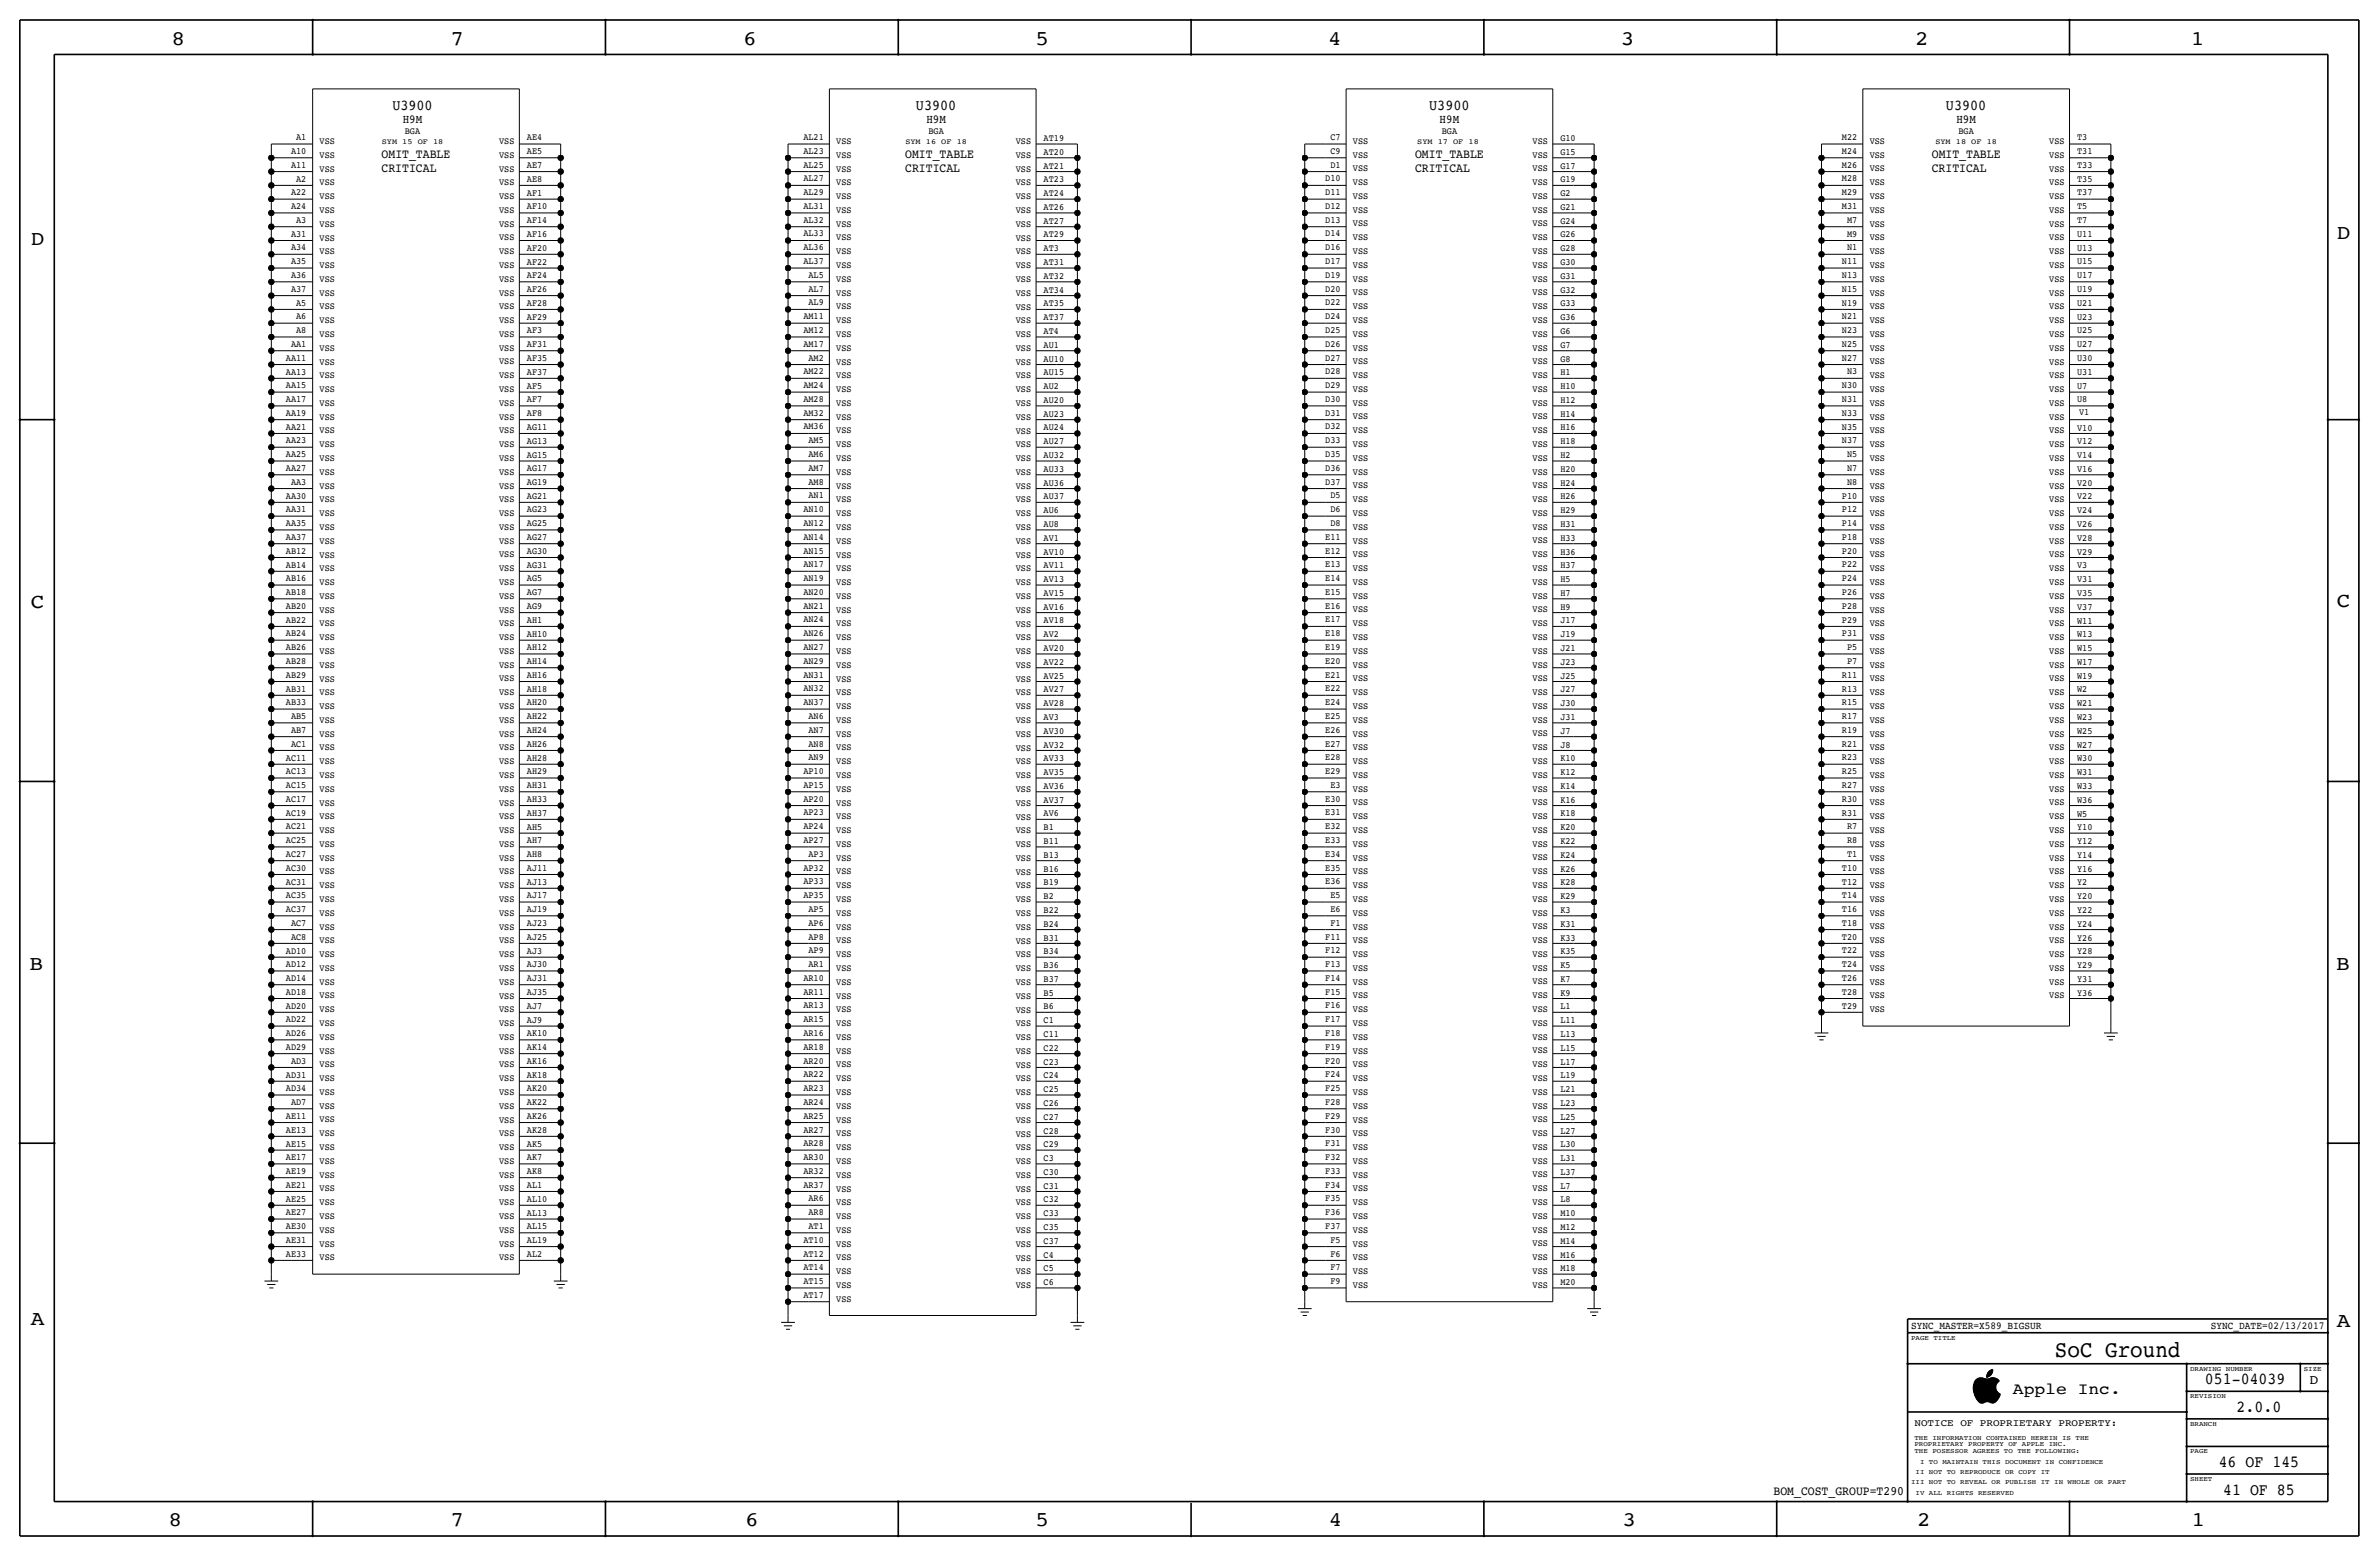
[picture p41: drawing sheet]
<svg xmlns="http://www.w3.org/2000/svg" width="877mm" height="574mm" viewBox="0 0 877 574" stroke-linecap="round" stroke-linejoin="round" font-family="sans-serif">
<defs><g id="words">
<text font-size="8.6" x="757.6" y="500.1">SoC Ground</text>
<g font-size="7.6">
<text x="63.2" y="16.5">8</text>
<text x="166.1" y="16.5">7</text>
<text x="274" y="16.5">6</text>
<text x="381.7" y="16.5">5</text>
<text x="489.7" y="16.5">4</text>
<text x="597.6" y="16.5">3</text>
<text x="706.1" y="16.5">2</text>
<text x="807.7" y="16.5">1</text>
<text x="861.5" y="88.1">D</text>
<text x="11.4" y="90.4">D</text>
<text x="11.4" y="224.3">C</text>
<text x="861.5" y="223.8">C</text>
<text x="10.8" y="357.6">B</text>
<text x="861.3" y="357.4">B</text>
<text x="11.3" y="488.4">A</text>
<text x="861.5" y="489.2">A</text>
<text x="62.2" y="562.6">8</text>
<text x="166" y="562.6">7</text>
<text x="274.8" y="562.6">6</text>
<text x="381.7" y="562.6">5</text>
<text x="489.9" y="562.6">4</text>
<text x="598.1" y="562.6">3</text>
<text x="706.8" y="562.6">2</text>
<text x="807.9" y="562.6">1</text>
</g>
<g font-size="6.2">
<text x="812.9" y="510.3">051-04039</text>
<text x="824.6" y="520.4">2.0.0</text>
<text x="818" y="540.8">46 OF 145</text>
<text x="819.6" y="550.9">41 OF 85</text>
</g>
<text font-size="6" x="742.1" y="513.9">Apple Inc.</text>
<g font-size="5.6">
<text x="144.7" y="40.4">U3900</text>
<text x="337.7" y="40.4">U3900</text>
<text x="526.9" y="40.4">U3900</text>
<text x="717.4" y="40.4">U3900</text>
</g>
<text font-size="5" x="851.5" y="510.3">D</text>
<g font-size="4.7">
<text x="140.7" y="58.2">OMIT_TABLE</text>
<text x="333.7" y="58.2">OMIT_TABLE</text>
<text x="521.7" y="58.2">OMIT_TABLE</text>
<text x="712.2" y="58.2">OMIT_TABLE</text>
<text x="140.7" y="63.2">CRITICAL</text>
<text x="333.7" y="63.2">CRITICAL</text>
<text x="521.7" y="63.2">CRITICAL</text>
<text x="712.2" y="63.2">CRITICAL</text>
<text x="653.8" y="550.9">BOM_COST_GROUP=T290</text>
</g>
<g font-size="4.5">
<text x="148.5" y="45.5">H9M</text>
<text x="341.5" y="45.5">H9M</text>
<text x="530.7" y="45.5">H9M</text>
<text x="721.2" y="45.5">H9M</text>
</g>
<g font-size="3.9">
<text x="704.5" y="490">SYNC_MASTER=X589_BIGSUR</text>
<text x="815.1" y="490">SYNC_DATE=02/13/2017</text>
</g>
<text font-size="3.7" x="705.8" y="525.5">NOTICE OF PROPRIETARY PROPERTY:</text>
<g font-size="3.5">
<text x="109.2" y="51.7">A1</text>
<text x="117.8" y="53.1">VSS</text>
<text x="149.3" y="49.3">BGA</text>
<text x="184" y="53.1">VSS</text>
<text x="194.3" y="51.8">AE4</text>
<text x="296.2" y="51.6">AL21</text>
<text x="308.3" y="53.1">VSS</text>
<text x="342.3" y="49.3">BGA</text>
<text x="374.5" y="53.1">VSS</text>
<text x="384.8" y="52">AT19</text>
<text x="490.5" y="51.6">C7</text>
<text x="498.8" y="53">VSS</text>
<text x="531.5" y="49.3">BGA</text>
<text x="565" y="53">VSS</text>
<text x="575.3" y="52">G10</text>
<text x="679.1" y="51.6">M22</text>
<text x="689.3" y="53">VSS</text>
<text x="722" y="49.3">BGA</text>
<text x="755.5" y="53.1">VSS</text>
<text x="765.8" y="51.7">T3</text>
<text x="107.3" y="56.8">A10</text>
<text x="117.8" y="58.2">VSS</text>
<text x="184" y="58.2">VSS</text>
<text x="194.3" y="56.9">AE5</text>
<text x="296.2" y="56.7">AL23</text>
<text x="308.3" y="58.2">VSS</text>
<text x="374.5" y="58.2">VSS</text>
<text x="384.8" y="57">AT20</text>
<text x="490.5" y="56.7">C9</text>
<text x="498.8" y="58.1">VSS</text>
<text x="565" y="58.1">VSS</text>
<text x="575.3" y="57">G15</text>
<text x="679.1" y="56.7">M24</text>
<text x="689.3" y="58.1">VSS</text>
<text x="755.5" y="58.2">VSS</text>
<text x="765.8" y="56.8">T31</text>
<text x="107.3" y="61.8">A11</text>
<text x="117.8" y="63.2">VSS</text>
<text x="184" y="63.2">VSS</text>
<text x="194.3" y="61.9">AE7</text>
<text x="296.2" y="61.7">AL25</text>
<text x="308.3" y="63.2">VSS</text>
<text x="374.5" y="63.3">VSS</text>
<text x="384.8" y="62.1">AT21</text>
<text x="490.5" y="61.8">D1</text>
<text x="498.8" y="63.2">VSS</text>
<text x="565" y="63.2">VSS</text>
<text x="575.3" y="62.1">G17</text>
<text x="679.1" y="61.8">M26</text>
<text x="689.3" y="63.2">VSS</text>
<text x="755.5" y="63.2">VSS</text>
<text x="765.8" y="61.9">T33</text>
<text x="107.3" y="72">A22</text>
<text x="109.2" y="66.9">A2</text>
<text x="117.8" y="68.3">VSS</text>
<text x="184" y="68.3">VSS</text>
<text x="194.3" y="67">AE8</text>
<text x="296.2" y="71.9">AL29</text>
<text x="296.2" y="66.8">AL27</text>
<text x="308.3" y="68.3">VSS</text>
<text x="374.5" y="68.4">VSS</text>
<text x="384.8" y="67.2">AT23</text>
<text x="488.6" y="71.9">D11</text>
<text x="488.6" y="66.8">D10</text>
<text x="498.8" y="68.2">VSS</text>
<text x="565" y="68.2">VSS</text>
<text x="575.3" y="67.2">G19</text>
<text x="679.1" y="72">M29</text>
<text x="679.1" y="66.9">M28</text>
<text x="689.3" y="68.3">VSS</text>
<text x="755.5" y="68.3">VSS</text>
<text x="765.8" y="67">T35</text>
<text x="107.3" y="77.1">A24</text>
<text x="117.8" y="73.4">VSS</text>
<text x="184" y="73.4">VSS</text>
<text x="194.3" y="77.2">AF10</text>
<text x="194.3" y="72.1">AF1</text>
<text x="296.2" y="77">AL31</text>
<text x="308.3" y="73.4">VSS</text>
<text x="374.5" y="73.4">VSS</text>
<text x="384.8" y="77.4">AT26</text>
<text x="384.8" y="72.3">AT24</text>
<text x="488.6" y="77">D12</text>
<text x="498.8" y="73.3">VSS</text>
<text x="565" y="73.3">VSS</text>
<text x="575.3" y="77.4">G21</text>
<text x="575.3" y="72.3">G2</text>
<text x="679.1" y="77.1">M31</text>
<text x="689.3" y="73.4">VSS</text>
<text x="755.5" y="73.4">VSS</text>
<text x="765.8" y="77.1">T5</text>
<text x="765.8" y="72.1">T37</text>
<text x="109.2" y="82.2">A3</text>
<text x="117.8" y="83.6">VSS</text>
<text x="117.8" y="78.5">VSS</text>
<text x="184" y="83.5">VSS</text>
<text x="184" y="78.5">VSS</text>
<text x="194.3" y="82.3">AF14</text>
<text x="296.2" y="82.1">AL32</text>
<text x="308.3" y="78.5">VSS</text>
<text x="308.3" y="83.6">VSS</text>
<text x="374.5" y="78.5">VSS</text>
<text x="374.5" y="83.6">VSS</text>
<text x="384.8" y="82.4">AT27</text>
<text x="488.6" y="82.1">D13</text>
<text x="498.8" y="83.5">VSS</text>
<text x="498.8" y="78.4">VSS</text>
<text x="565" y="78.4">VSS</text>
<text x="565" y="83.5">VSS</text>
<text x="575.3" y="82.4">G24</text>
<text x="681" y="82.1">M7</text>
<text x="689.3" y="83.5">VSS</text>
<text x="689.3" y="78.4">VSS</text>
<text x="755.5" y="78.5">VSS</text>
<text x="755.5" y="83.6">VSS</text>
<text x="765.8" y="82.2">T7</text>
<text x="107.3" y="87.2">A31</text>
<text x="117.8" y="88.7">VSS</text>
<text x="184" y="88.6">VSS</text>
<text x="194.3" y="87.4">AF16</text>
<text x="296.2" y="87.2">AL33</text>
<text x="308.3" y="88.6">VSS</text>
<text x="374.5" y="88.7">VSS</text>
<text x="384.8" y="87.5">AT29</text>
<text x="488.6" y="87.2">D14</text>
<text x="498.8" y="88.6">VSS</text>
<text x="565" y="88.6">VSS</text>
<text x="575.3" y="87.5">G26</text>
<text x="681" y="87.2">M9</text>
<text x="689.3" y="88.6">VSS</text>
<text x="755.5" y="88.6">VSS</text>
<text x="765.8" y="87.3">U11</text>
<text x="107.3" y="92.3">A34</text>
<text x="117.8" y="93.7">VSS</text>
<text x="184" y="93.7">VSS</text>
<text x="194.3" y="92.4">AF20</text>
<text x="296.2" y="92.2">AL36</text>
<text x="308.3" y="93.7">VSS</text>
<text x="374.5" y="93.8">VSS</text>
<text x="384.8" y="92.6">AT3</text>
<text x="488.6" y="92.2">D16</text>
<text x="498.8" y="93.6">VSS</text>
<text x="565" y="93.6">VSS</text>
<text x="575.3" y="92.6">G28</text>
<text x="681" y="92.3">N1</text>
<text x="689.3" y="93.7">VSS</text>
<text x="755.5" y="93.7">VSS</text>
<text x="765.8" y="92.4">U13</text>
<text x="107.3" y="97.4">A35</text>
<text x="117.8" y="98.8">VSS</text>
<text x="184" y="98.8">VSS</text>
<text x="194.3" y="97.5">AF22</text>
<text x="296.2" y="97.3">AL37</text>
<text x="308.3" y="98.8">VSS</text>
<text x="374.5" y="98.8">VSS</text>
<text x="384.8" y="97.7">AT31</text>
<text x="488.6" y="97.3">D17</text>
<text x="498.8" y="98.7">VSS</text>
<text x="565" y="98.7">VSS</text>
<text x="575.3" y="97.7">G30</text>
<text x="679.1" y="97.4">N11</text>
<text x="689.3" y="98.8">VSS</text>
<text x="755.5" y="98.8">VSS</text>
<text x="765.8" y="97.5">U15</text>
<text x="107.3" y="107.6">A37</text>
<text x="107.3" y="102.5">A36</text>
<text x="117.8" y="103.9">VSS</text>
<text x="184" y="103.9">VSS</text>
<text x="194.3" y="107.7">AF26</text>
<text x="194.3" y="102.6">AF24</text>
<text x="298.1" y="107.5">AL7</text>
<text x="298.1" y="102.4">AL5</text>
<text x="308.3" y="103.9">VSS</text>
<text x="374.5" y="103.9">VSS</text>
<text x="384.8" y="107.9">AT34</text>
<text x="384.8" y="102.8">AT32</text>
<text x="488.6" y="107.5">D20</text>
<text x="488.6" y="102.4">D19</text>
<text x="498.8" y="103.8">VSS</text>
<text x="565" y="103.8">VSS</text>
<text x="575.3" y="107.9">G32</text>
<text x="575.3" y="102.8">G31</text>
<text x="679.1" y="107.5">N15</text>
<text x="679.1" y="102.5">N13</text>
<text x="689.3" y="103.9">VSS</text>
<text x="755.5" y="103.9">VSS</text>
<text x="765.8" y="107.6">U19</text>
<text x="765.8" y="102.5">U17</text>
<text x="109.2" y="112.6">A5</text>
<text x="117.8" y="109">VSS</text>
<text x="184" y="108.9">VSS</text>
<text x="194.3" y="112.8">AF28</text>
<text x="298.1" y="112.6">AL9</text>
<text x="308.3" y="109">VSS</text>
<text x="374.5" y="109">VSS</text>
<text x="384.8" y="112.9">AT35</text>
<text x="488.6" y="112.6">D22</text>
<text x="498.8" y="114">VSS</text>
<text x="498.8" y="108.9">VSS</text>
<text x="565" y="108.9">VSS</text>
<text x="565" y="114">VSS</text>
<text x="575.3" y="112.9">G33</text>
<text x="679.1" y="112.6">N19</text>
<text x="689.3" y="109">VSS</text>
<text x="755.5" y="109">VSS</text>
<text x="765.8" y="112.7">U21</text>
<text x="109.2" y="117.7">A6</text>
<text x="117.8" y="119.1">VSS</text>
<text x="117.8" y="114.1">VSS</text>
<text x="184" y="119.1">VSS</text>
<text x="184" y="114">VSS</text>
<text x="194.3" y="117.8">AF29</text>
<text x="296.2" y="117.6">AM11</text>
<text x="308.3" y="114">VSS</text>
<text x="308.3" y="119.1">VSS</text>
<text x="374.5" y="114.1">VSS</text>
<text x="374.5" y="119.2">VSS</text>
<text x="384.8" y="118">AT37</text>
<text x="488.6" y="117.6">D24</text>
<text x="498.8" y="119">VSS</text>
<text x="565" y="119">VSS</text>
<text x="575.3" y="118">G36</text>
<text x="679.1" y="117.7">N21</text>
<text x="689.3" y="114">VSS</text>
<text x="689.3" y="119.1">VSS</text>
<text x="755.5" y="119.1">VSS</text>
<text x="755.5" y="114">VSS</text>
<text x="765.8" y="117.8">U23</text>
<text x="109.2" y="122.8">A8</text>
<text x="117.8" y="124.2">VSS</text>
<text x="184" y="124.2">VSS</text>
<text x="194.3" y="122.9">AF3</text>
<text x="296.2" y="122.7">AM12</text>
<text x="308.3" y="124.2">VSS</text>
<text x="374.5" y="124.2">VSS</text>
<text x="384.8" y="123.1">AT4</text>
<text x="488.6" y="122.7">D25</text>
<text x="498.8" y="124.1">VSS</text>
<text x="565" y="124.1">VSS</text>
<text x="575.3" y="123.1">G6</text>
<text x="679.1" y="122.8">N23</text>
<text x="689.3" y="124.2">VSS</text>
<text x="755.5" y="124.2">VSS</text>
<text x="765.8" y="122.9">U25</text>
<text x="107.3" y="127.9">AA1</text>
<text x="117.8" y="129.3">VSS</text>
<text x="184" y="129.3">VSS</text>
<text x="194.3" y="128">AF31</text>
<text x="296.2" y="127.8">AM17</text>
<text x="308.3" y="129.3">VSS</text>
<text x="374.5" y="129.3">VSS</text>
<text x="384.8" y="128.2">AU1</text>
<text x="488.6" y="127.8">D26</text>
<text x="498.8" y="129.2">VSS</text>
<text x="565" y="129.2">VSS</text>
<text x="575.3" y="128.2">G7</text>
<text x="679.1" y="127.9">N25</text>
<text x="689.3" y="129.3">VSS</text>
<text x="755.5" y="129.3">VSS</text>
<text x="765.8" y="128">U27</text>
<text x="105.4" y="133">AA11</text>
<text x="117.8" y="134.4">VSS</text>
<text x="184" y="134.3">VSS</text>
<text x="194.3" y="133.1">AF35</text>
<text x="296.2" y="138">AM22</text>
<text x="298.1" y="132.9">AM2</text>
<text x="308.3" y="134.4">VSS</text>
<text x="374.5" y="134.4">VSS</text>
<text x="384.8" y="133.3">AU10</text>
<text x="488.6" y="138">D28</text>
<text x="488.6" y="132.9">D27</text>
<text x="498.8" y="134.3">VSS</text>
<text x="565" y="134.3">VSS</text>
<text x="575.3" y="133.3">G8</text>
<text x="679.1" y="132.9">N27</text>
<text x="689.3" y="134.3">VSS</text>
<text x="755.5" y="134.4">VSS</text>
<text x="765.8" y="133">U30</text>
<text x="105.4" y="143.1">AA15</text>
<text x="105.4" y="138.1">AA13</text>
<text x="117.8" y="139.5">VSS</text>
<text x="184" y="139.4">VSS</text>
<text x="194.3" y="143.2">AF5</text>
<text x="194.3" y="138.2">AF37</text>
<text x="296.2" y="143.1">AM24</text>
<text x="308.3" y="139.4">VSS</text>
<text x="374.5" y="139.5">VSS</text>
<text x="384.8" y="143.4">AU2</text>
<text x="384.8" y="138.3">AU15</text>
<text x="488.6" y="143.1">D29</text>
<text x="498.8" y="139.4">VSS</text>
<text x="565" y="139.4">VSS</text>
<text x="575.3" y="143.4">H10</text>
<text x="575.3" y="138.3">H1</text>
<text x="679.1" y="143.1">N30</text>
<text x="681" y="138">N3</text>
<text x="689.3" y="139.4">VSS</text>
<text x="755.5" y="139.4">VSS</text>
<text x="765.8" y="143.2">U7</text>
<text x="765.8" y="138.1">U31</text>
<text x="105.4" y="148.2">AA17</text>
<text x="117.8" y="144.5">VSS</text>
<text x="117.8" y="149.6">VSS</text>
<text x="184" y="149.6">VSS</text>
<text x="184" y="144.5">VSS</text>
<text x="194.3" y="148.3">AF7</text>
<text x="296.2" y="148.1">AM28</text>
<text x="308.3" y="149.6">VSS</text>
<text x="308.3" y="144.5">VSS</text>
<text x="374.5" y="144.6">VSS</text>
<text x="374.5" y="149.6">VSS</text>
<text x="384.8" y="148.5">AU20</text>
<text x="488.6" y="148.1">D30</text>
<text x="498.8" y="149.5">VSS</text>
<text x="498.8" y="144.4">VSS</text>
<text x="565" y="149.5">VSS</text>
<text x="565" y="144.4">VSS</text>
<text x="575.3" y="148.5">H12</text>
<text x="679.1" y="148.2">N31</text>
<text x="689.3" y="149.6">VSS</text>
<text x="689.3" y="144.5">VSS</text>
<text x="755.5" y="149.6">VSS</text>
<text x="755.5" y="144.5">VSS</text>
<text x="765.8" y="148.3">U8</text>
<text x="105.4" y="153.3">AA19</text>
<text x="117.8" y="154.7">VSS</text>
<text x="184" y="154.7">VSS</text>
<text x="194.3" y="153.4">AF8</text>
<text x="296.2" y="153.2">AM32</text>
<text x="308.3" y="154.7">VSS</text>
<text x="374.5" y="154.7">VSS</text>
<text x="384.8" y="153.6">AU23</text>
<text x="488.6" y="153.2">D31</text>
<text x="498.8" y="154.6">VSS</text>
<text x="565" y="154.6">VSS</text>
<text x="575.3" y="153.6">H14</text>
<text x="679.1" y="153.3">N33</text>
<text x="689.3" y="154.7">VSS</text>
<text x="755.5" y="154.7">VSS</text>
<text x="766.5" y="152.9">V1</text>
<text x="105.4" y="158.4">AA21</text>
<text x="117.8" y="159.8">VSS</text>
<text x="184" y="159.7">VSS</text>
<text x="194.3" y="158.5">AG11</text>
<text x="296.2" y="158.3">AM36</text>
<text x="308.3" y="159.8">VSS</text>
<text x="374.5" y="159.8">VSS</text>
<text x="384.8" y="158.7">AU24</text>
<text x="488.6" y="158.3">D32</text>
<text x="498.8" y="159.7">VSS</text>
<text x="565" y="159.7">VSS</text>
<text x="575.3" y="158.7">H16</text>
<text x="679.1" y="158.4">N35</text>
<text x="689.3" y="159.7">VSS</text>
<text x="755.5" y="159.7">VSS</text>
<text x="765.8" y="158.7">V10</text>
<text x="105.4" y="163.5">AA23</text>
<text x="117.8" y="164.9">VSS</text>
<text x="184" y="164.8">VSS</text>
<text x="194.3" y="163.6">AG13</text>
<text x="298.1" y="163.4">AM5</text>
<text x="308.3" y="164.8">VSS</text>
<text x="374.5" y="164.9">VSS</text>
<text x="384.8" y="163.7">AU27</text>
<text x="488.6" y="163.4">D33</text>
<text x="498.8" y="164.8">VSS</text>
<text x="565" y="164.8">VSS</text>
<text x="575.3" y="163.7">H18</text>
<text x="679.1" y="163.4">N37</text>
<text x="689.3" y="164.8">VSS</text>
<text x="755.5" y="164.8">VSS</text>
<text x="765.8" y="163.8">V12</text>
<text x="105.4" y="173.6">AA27</text>
<text x="105.4" y="168.5">AA25</text>
<text x="117.8" y="169.9">VSS</text>
<text x="184" y="169.9">VSS</text>
<text x="194.3" y="173.7">AG17</text>
<text x="194.3" y="168.7">AG15</text>
<text x="298.1" y="173.5">AM7</text>
<text x="298.1" y="168.5">AM6</text>
<text x="308.3" y="169.9">VSS</text>
<text x="374.5" y="170">VSS</text>
<text x="384.8" y="173.9">AU33</text>
<text x="384.8" y="168.8">AU32</text>
<text x="488.6" y="173.5">D36</text>
<text x="488.6" y="168.5">D35</text>
<text x="498.8" y="169.9">VSS</text>
<text x="565" y="169.8">VSS</text>
<text x="575.3" y="173.9">H20</text>
<text x="575.3" y="168.8">H2</text>
<text x="681" y="173.6">N7</text>
<text x="681" y="168.5">N5</text>
<text x="689.3" y="169.9">VSS</text>
<text x="755.5" y="169.9">VSS</text>
<text x="765.8" y="173.9">V16</text>
<text x="765.8" y="168.9">V14</text>
<text x="107.3" y="178.7">AA3</text>
<text x="117.8" y="175">VSS</text>
<text x="184" y="175">VSS</text>
<text x="194.3" y="178.7">AG19</text>
<text x="298.1" y="178.6">AM8</text>
<text x="308.3" y="175">VSS</text>
<text x="374.5" y="175">VSS</text>
<text x="384.8" y="179">AU36</text>
<text x="488.6" y="178.6">D37</text>
<text x="498.8" y="174.9">VSS</text>
<text x="565" y="174.9">VSS</text>
<text x="575.3" y="179">H24</text>
<text x="681" y="178.7">N8</text>
<text x="689.3" y="175">VSS</text>
<text x="755.5" y="175">VSS</text>
<text x="765.8" y="179">V20</text>
<text x="105.4" y="183.8">AA30</text>
<text x="117.8" y="180.1">VSS</text>
<text x="117.8" y="185.2">VSS</text>
<text x="184" y="185.2">VSS</text>
<text x="184" y="180.1">VSS</text>
<text x="194.3" y="183.8">AG21</text>
<text x="298.1" y="183.7">AN1</text>
<text x="308.3" y="180.1">VSS</text>
<text x="308.3" y="185.2">VSS</text>
<text x="374.5" y="180.1">VSS</text>
<text x="374.5" y="185.2">VSS</text>
<text x="384.8" y="184.1">AU37</text>
<text x="490.5" y="183.7">D5</text>
<text x="498.8" y="185.1">VSS</text>
<text x="498.8" y="180">VSS</text>
<text x="565" y="180">VSS</text>
<text x="565" y="185.1">VSS</text>
<text x="575.3" y="184.1">H26</text>
<text x="679.1" y="183.8">P10</text>
<text x="689.3" y="185.1">VSS</text>
<text x="689.3" y="180.1">VSS</text>
<text x="755.5" y="180.1">VSS</text>
<text x="755.5" y="185.1">VSS</text>
<text x="765.8" y="184.1">V22</text>
<text x="105.4" y="188.9">AA31</text>
<text x="117.8" y="190.2">VSS</text>
<text x="184" y="190.2">VSS</text>
<text x="194.3" y="188.9">AG23</text>
<text x="296.2" y="188.8">AN10</text>
<text x="308.3" y="190.2">VSS</text>
<text x="374.5" y="190.3">VSS</text>
<text x="384.8" y="189.2">AU6</text>
<text x="490.5" y="188.8">D6</text>
<text x="498.8" y="190.2">VSS</text>
<text x="565" y="190.2">VSS</text>
<text x="575.3" y="189.2">H29</text>
<text x="679.1" y="188.8">P12</text>
<text x="689.3" y="190.2">VSS</text>
<text x="755.5" y="190.2">VSS</text>
<text x="765.8" y="189.2">V24</text>
<text x="105.4" y="193.9">AA35</text>
<text x="117.8" y="195.3">VSS</text>
<text x="184" y="195.3">VSS</text>
<text x="194.3" y="194">AG25</text>
<text x="296.2" y="193.9">AN12</text>
<text x="308.3" y="195.3">VSS</text>
<text x="374.5" y="195.4">VSS</text>
<text x="384.8" y="194.2">AU8</text>
<text x="490.5" y="193.9">D8</text>
<text x="498.8" y="195.3">VSS</text>
<text x="565" y="195.2">VSS</text>
<text x="575.3" y="194.2">H31</text>
<text x="679.1" y="193.9">P14</text>
<text x="689.3" y="195.3">VSS</text>
<text x="755.5" y="195.3">VSS</text>
<text x="765.8" y="194.3">V26</text>
<text x="105.4" y="199">AA37</text>
<text x="117.8" y="200.4">VSS</text>
<text x="184" y="200.4">VSS</text>
<text x="194.3" y="199.1">AG27</text>
<text x="296.2" y="198.9">AN14</text>
<text x="308.3" y="200.4">VSS</text>
<text x="374.5" y="200.4">VSS</text>
<text x="384.8" y="199.3">AV1</text>
<text x="488.6" y="198.9">E11</text>
<text x="498.8" y="200.3">VSS</text>
<text x="565" y="200.3">VSS</text>
<text x="575.3" y="199.3">H33</text>
<text x="679.1" y="199">P18</text>
<text x="689.3" y="200.4">VSS</text>
<text x="755.5" y="200.4">VSS</text>
<text x="765.8" y="199.3">V28</text>
<text x="105.4" y="209.2">AB14</text>
<text x="105.4" y="204.1">AB12</text>
<text x="117.8" y="205.5">VSS</text>
<text x="184" y="205.5">VSS</text>
<text x="194.3" y="209.2">AG31</text>
<text x="194.3" y="204.1">AG30</text>
<text x="296.2" y="209.1">AN17</text>
<text x="296.2" y="204">AN15</text>
<text x="308.3" y="205.5">VSS</text>
<text x="374.5" y="205.5">VSS</text>
<text x="384.8" y="209.5">AV11</text>
<text x="384.8" y="204.4">AV10</text>
<text x="488.6" y="209.1">E13</text>
<text x="488.6" y="204">E12</text>
<text x="498.8" y="205.4">VSS</text>
<text x="565" y="205.4">VSS</text>
<text x="575.3" y="209.5">H37</text>
<text x="575.3" y="204.4">H36</text>
<text x="679.1" y="209.2">P22</text>
<text x="679.1" y="204.1">P20</text>
<text x="689.3" y="205.5">VSS</text>
<text x="755.5" y="205.5">VSS</text>
<text x="765.8" y="209.5">V3</text>
<text x="765.8" y="204.4">V29</text>
<text x="105.4" y="214.3">AB16</text>
<text x="117.8" y="215.7">VSS</text>
<text x="117.8" y="210.6">VSS</text>
<text x="184" y="215.6">VSS</text>
<text x="184" y="210.6">VSS</text>
<text x="194.3" y="214.3">AG5</text>
<text x="296.2" y="214.2">AN19</text>
<text x="308.3" y="215.6">VSS</text>
<text x="308.3" y="210.6">VSS</text>
<text x="374.5" y="210.6">VSS</text>
<text x="374.5" y="215.7">VSS</text>
<text x="384.8" y="214.6">AV13</text>
<text x="488.6" y="214.2">E14</text>
<text x="498.8" y="215.6">VSS</text>
<text x="498.8" y="210.5">VSS</text>
<text x="565" y="210.5">VSS</text>
<text x="565" y="215.6">VSS</text>
<text x="575.3" y="214.6">H5</text>
<text x="679.1" y="214.2">P24</text>
<text x="689.3" y="210.5">VSS</text>
<text x="689.3" y="215.6">VSS</text>
<text x="755.5" y="210.5">VSS</text>
<text x="755.5" y="215.6">VSS</text>
<text x="765.8" y="214.6">V31</text>
<text x="105.4" y="219.4">AB18</text>
<text x="117.8" y="220.7">VSS</text>
<text x="184" y="220.7">VSS</text>
<text x="194.3" y="219.4">AG7</text>
<text x="296.2" y="219.3">AN20</text>
<text x="308.3" y="220.7">VSS</text>
<text x="374.5" y="220.8">VSS</text>
<text x="384.8" y="219.6">AV15</text>
<text x="488.6" y="219.3">E15</text>
<text x="498.8" y="220.7">VSS</text>
<text x="565" y="220.6">VSS</text>
<text x="575.3" y="219.6">H7</text>
<text x="679.1" y="219.3">P26</text>
<text x="689.3" y="220.7">VSS</text>
<text x="755.5" y="220.7">VSS</text>
<text x="765.8" y="219.7">V35</text>
<text x="105.4" y="224.4">AB20</text>
<text x="117.8" y="225.8">VSS</text>
<text x="184" y="225.8">VSS</text>
<text x="194.3" y="224.5">AG9</text>
<text x="296.2" y="224.4">AN21</text>
<text x="308.3" y="225.8">VSS</text>
<text x="374.5" y="225.8">VSS</text>
<text x="384.8" y="224.7">AV16</text>
<text x="488.6" y="224.4">E16</text>
<text x="498.8" y="225.7">VSS</text>
<text x="565" y="225.7">VSS</text>
<text x="575.3" y="224.7">H9</text>
<text x="679.1" y="224.4">P28</text>
<text x="689.3" y="225.8">VSS</text>
<text x="755.5" y="225.8">VSS</text>
<text x="765.8" y="224.8">V37</text>
<text x="105.4" y="229.5">AB22</text>
<text x="117.8" y="230.9">VSS</text>
<text x="184" y="230.9">VSS</text>
<text x="194.3" y="229.6">AH1</text>
<text x="296.2" y="229.4">AN24</text>
<text x="308.3" y="230.9">VSS</text>
<text x="374.5" y="230.9">VSS</text>
<text x="384.8" y="229.8">AV18</text>
<text x="488.6" y="229.4">E17</text>
<text x="498.8" y="230.8">VSS</text>
<text x="565" y="230.8">VSS</text>
<text x="575.3" y="229.8">J17</text>
<text x="679.1" y="229.5">P29</text>
<text x="689.3" y="230.9">VSS</text>
<text x="755.5" y="230.9">VSS</text>
<text x="765.8" y="229.8">W11</text>
<text x="105.4" y="239.7">AB26</text>
<text x="105.4" y="234.6">AB24</text>
<text x="117.8" y="236">VSS</text>
<text x="184" y="236">VSS</text>
<text x="194.3" y="239.7">AH12</text>
<text x="194.3" y="234.6">AH10</text>
<text x="296.2" y="239.6">AN27</text>
<text x="296.2" y="234.5">AN26</text>
<text x="308.3" y="236">VSS</text>
<text x="374.5" y="236">VSS</text>
<text x="384.8" y="240">AV20</text>
<text x="384.8" y="234.9">AV2</text>
<text x="488.6" y="239.6">E19</text>
<text x="488.6" y="234.5">E18</text>
<text x="498.8" y="235.9">VSS</text>
<text x="565" y="235.9">VSS</text>
<text x="575.3" y="240">J21</text>
<text x="575.3" y="234.9">J19</text>
<text x="679.1" y="234.6">P31</text>
<text x="681" y="239.7">P5</text>
<text x="689.3" y="235.9">VSS</text>
<text x="755.5" y="235.9">VSS</text>
<text x="765.8" y="240">W15</text>
<text x="765.8" y="234.9">W13</text>
<text x="105.4" y="244.8">AB28</text>
<text x="117.8" y="241">VSS</text>
<text x="184" y="241">VSS</text>
<text x="194.3" y="244.8">AH14</text>
<text x="296.2" y="244.7">AN29</text>
<text x="308.3" y="241">VSS</text>
<text x="374.5" y="241.1">VSS</text>
<text x="384.8" y="245">AV22</text>
<text x="488.6" y="244.7">E20</text>
<text x="498.8" y="241">VSS</text>
<text x="565" y="241">VSS</text>
<text x="575.3" y="245">J23</text>
<text x="681" y="244.7">P7</text>
<text x="689.3" y="241">VSS</text>
<text x="755.5" y="241">VSS</text>
<text x="765.8" y="245.1">W17</text>
<text x="105.4" y="249.8">AB29</text>
<text x="117.8" y="246.1">VSS</text>
<text x="117.8" y="251.2">VSS</text>
<text x="184" y="246.1">VSS</text>
<text x="184" y="251.2">VSS</text>
<text x="194.3" y="249.9">AH16</text>
<text x="296.2" y="249.8">AN31</text>
<text x="308.3" y="246.1">VSS</text>
<text x="308.3" y="251.2">VSS</text>
<text x="374.5" y="246.2">VSS</text>
<text x="374.5" y="251.3">VSS</text>
<text x="384.8" y="250.1">AV25</text>
<text x="488.6" y="249.8">E21</text>
<text x="498.8" y="251.2">VSS</text>
<text x="498.8" y="246.1">VSS</text>
<text x="565" y="251.1">VSS</text>
<text x="565" y="246">VSS</text>
<text x="575.3" y="250.1">J25</text>
<text x="679.1" y="249.8">R11</text>
<text x="689.3" y="251.2">VSS</text>
<text x="689.3" y="246.1">VSS</text>
<text x="755.5" y="251.2">VSS</text>
<text x="755.5" y="246.1">VSS</text>
<text x="765.8" y="250.2">W19</text>
<text x="105.4" y="254.9">AB31</text>
<text x="117.8" y="256.3">VSS</text>
<text x="184" y="256.3">VSS</text>
<text x="194.3" y="255">AH18</text>
<text x="296.2" y="254.8">AN32</text>
<text x="308.3" y="256.3">VSS</text>
<text x="374.5" y="256.3">VSS</text>
<text x="384.8" y="255.2">AV27</text>
<text x="488.6" y="254.8">E22</text>
<text x="498.8" y="256.2">VSS</text>
<text x="565" y="256.2">VSS</text>
<text x="575.3" y="255.2">J27</text>
<text x="679.1" y="254.9">R13</text>
<text x="689.3" y="256.2">VSS</text>
<text x="755.5" y="256.3">VSS</text>
<text x="765.8" y="255.2">W2</text>
<text x="105.4" y="260">AB33</text>
<text x="117.8" y="261.4">VSS</text>
<text x="184" y="261.4">VSS</text>
<text x="194.3" y="260">AH20</text>
<text x="296.2" y="259.9">AN37</text>
<text x="308.3" y="261.4">VSS</text>
<text x="374.5" y="261.4">VSS</text>
<text x="384.8" y="260.3">AV28</text>
<text x="488.6" y="259.9">E24</text>
<text x="498.8" y="261.3">VSS</text>
<text x="565" y="261.3">VSS</text>
<text x="575.3" y="260.3">J30</text>
<text x="679.1" y="260">R15</text>
<text x="689.3" y="261.3">VSS</text>
<text x="755.5" y="261.3">VSS</text>
<text x="765.8" y="260.3">W21</text>
<text x="107.3" y="265.1">AB5</text>
<text x="117.8" y="266.4">VSS</text>
<text x="184" y="266.4">VSS</text>
<text x="194.3" y="265.1">AH22</text>
<text x="298.1" y="265">AN6</text>
<text x="308.3" y="266.5">VSS</text>
<text x="374.5" y="266.5">VSS</text>
<text x="384.8" y="265.4">AV3</text>
<text x="488.6" y="265">E25</text>
<text x="498.8" y="266.4">VSS</text>
<text x="565" y="266.4">VSS</text>
<text x="575.3" y="265.4">J31</text>
<text x="679.1" y="265.1">R17</text>
<text x="689.3" y="266.4">VSS</text>
<text x="755.5" y="266.4">VSS</text>
<text x="765.8" y="265.4">W23</text>
<text x="107.3" y="275.3">AC1</text>
<text x="107.3" y="270.2">AB7</text>
<text x="117.8" y="271.5">VSS</text>
<text x="184" y="271.5">VSS</text>
<text x="194.3" y="275.3">AH26</text>
<text x="194.3" y="270.2">AH24</text>
<text x="298.1" y="275.2">AN8</text>
<text x="298.1" y="270.1">AN7</text>
<text x="308.3" y="271.5">VSS</text>
<text x="374.5" y="271.6">VSS</text>
<text x="384.8" y="275.5">AV32</text>
<text x="384.8" y="270.5">AV30</text>
<text x="488.6" y="275.2">E27</text>
<text x="488.6" y="270.1">E26</text>
<text x="498.8" y="271.5">VSS</text>
<text x="565" y="271.4">VSS</text>
<text x="575.3" y="275.5">J8</text>
<text x="575.3" y="270.5">J7</text>
<text x="679.1" y="275.2">R21</text>
<text x="679.1" y="270.1">R19</text>
<text x="689.3" y="271.5">VSS</text>
<text x="755.5" y="271.5">VSS</text>
<text x="765.8" y="275.6">W27</text>
<text x="765.8" y="270.5">W25</text>
<text x="105.4" y="280.3">AC11</text>
<text x="117.8" y="276.6">VSS</text>
<text x="117.8" y="281.7">VSS</text>
<text x="184" y="281.7">VSS</text>
<text x="184" y="276.6">VSS</text>
<text x="194.3" y="280.4">AH28</text>
<text x="298.1" y="280.2">AN9</text>
<text x="308.3" y="281.7">VSS</text>
<text x="308.3" y="276.6">VSS</text>
<text x="374.5" y="276.7">VSS</text>
<text x="374.5" y="281.7">VSS</text>
<text x="384.8" y="280.6">AV33</text>
<text x="488.6" y="280.3">E28</text>
<text x="498.8" y="281.6">VSS</text>
<text x="498.8" y="276.6">VSS</text>
<text x="565" y="276.5">VSS</text>
<text x="565" y="281.6">VSS</text>
<text x="575.3" y="280.6">K10</text>
<text x="679.1" y="280.3">R23</text>
<text x="689.3" y="281.6">VSS</text>
<text x="689.3" y="276.6">VSS</text>
<text x="755.5" y="281.7">VSS</text>
<text x="755.5" y="276.6">VSS</text>
<text x="765.8" y="280.6">W30</text>
<text x="105.4" y="285.4">AC13</text>
<text x="117.8" y="286.8">VSS</text>
<text x="184" y="286.8">VSS</text>
<text x="194.3" y="285.4">AH29</text>
<text x="296.2" y="285.3">AP10</text>
<text x="308.3" y="286.8">VSS</text>
<text x="374.5" y="286.8">VSS</text>
<text x="384.8" y="285.7">AV35</text>
<text x="488.6" y="285.3">E29</text>
<text x="498.8" y="286.7">VSS</text>
<text x="565" y="286.7">VSS</text>
<text x="575.3" y="285.7">K12</text>
<text x="679.1" y="285.4">R25</text>
<text x="689.3" y="286.7">VSS</text>
<text x="755.5" y="286.7">VSS</text>
<text x="765.8" y="285.7">W31</text>
<text x="105.4" y="290.5">AC15</text>
<text x="117.8" y="291.8">VSS</text>
<text x="184" y="291.8">VSS</text>
<text x="194.3" y="290.5">AH31</text>
<text x="296.2" y="290.4">AP15</text>
<text x="308.3" y="291.9">VSS</text>
<text x="374.5" y="291.9">VSS</text>
<text x="384.8" y="290.8">AV36</text>
<text x="490.5" y="290.4">E3</text>
<text x="498.8" y="291.8">VSS</text>
<text x="565" y="291.8">VSS</text>
<text x="575.3" y="290.8">K14</text>
<text x="679.1" y="290.5">R27</text>
<text x="689.3" y="291.8">VSS</text>
<text x="755.5" y="291.8">VSS</text>
<text x="765.8" y="290.8">W33</text>
<text x="105.4" y="295.6">AC17</text>
<text x="117.8" y="296.9">VSS</text>
<text x="184" y="296.9">VSS</text>
<text x="194.3" y="295.6">AH33</text>
<text x="296.2" y="295.5">AP20</text>
<text x="308.3" y="296.9">VSS</text>
<text x="374.5" y="297">VSS</text>
<text x="384.8" y="295.9">AV37</text>
<text x="488.6" y="295.5">E30</text>
<text x="498.8" y="296.9">VSS</text>
<text x="565" y="296.8">VSS</text>
<text x="575.3" y="295.9">K16</text>
<text x="679.1" y="295.6">R30</text>
<text x="689.3" y="296.9">VSS</text>
<text x="755.5" y="296.9">VSS</text>
<text x="765.8" y="295.9">W36</text>
<text x="105.4" y="305.7">AC21</text>
<text x="105.4" y="300.7">AC19</text>
<text x="117.8" y="302">VSS</text>
<text x="184" y="302">VSS</text>
<text x="194.3" y="305.8">AH5</text>
<text x="194.3" y="300.7">AH37</text>
<text x="296.2" y="305.7">AP24</text>
<text x="296.2" y="300.6">AP23</text>
<text x="308.3" y="302">VSS</text>
<text x="374.5" y="302.1">VSS</text>
<text x="384.8" y="300.9">AV6</text>
<text x="488.6" y="305.7">E32</text>
<text x="488.6" y="300.6">E31</text>
<text x="498.8" y="302">VSS</text>
<text x="565" y="301.9">VSS</text>
<text x="575.3" y="300.9">K18</text>
<text x="679.1" y="300.6">R31</text>
<text x="681" y="305.7">R7</text>
<text x="689.3" y="302">VSS</text>
<text x="755.5" y="302">VSS</text>
<text x="765.8" y="301">W5</text>
<text x="105.4" y="310.8">AC25</text>
<text x="117.8" y="307.1">VSS</text>
<text x="184" y="307.1">VSS</text>
<text x="194.3" y="310.9">AH7</text>
<text x="296.2" y="310.7">AP27</text>
<text x="308.3" y="307.1">VSS</text>
<text x="374.5" y="307.2">VSS</text>
<text x="384.8" y="311.1">B11</text>
<text x="384.8" y="306">B1</text>
<text x="488.6" y="310.7">E33</text>
<text x="498.8" y="307">VSS</text>
<text x="565" y="307">VSS</text>
<text x="575.3" y="311.1">K22</text>
<text x="575.3" y="306">K20</text>
<text x="681" y="310.8">R8</text>
<text x="689.3" y="307">VSS</text>
<text x="755.5" y="307.1">VSS</text>
<text x="765.8" y="311.1">Y12</text>
<text x="765.8" y="306.1">Y10</text>
<text x="105.4" y="315.9">AC27</text>
<text x="117.8" y="312.1">VSS</text>
<text x="117.8" y="317.2">VSS</text>
<text x="184" y="317.2">VSS</text>
<text x="184" y="312.2">VSS</text>
<text x="194.3" y="315.9">AH8</text>
<text x="298.1" y="315.8">AP3</text>
<text x="308.3" y="312.2">VSS</text>
<text x="308.3" y="317.3">VSS</text>
<text x="374.5" y="312.2">VSS</text>
<text x="374.5" y="317.3">VSS</text>
<text x="384.8" y="316.2">B13</text>
<text x="488.6" y="315.8">E34</text>
<text x="498.8" y="317.2">VSS</text>
<text x="498.8" y="312.1">VSS</text>
<text x="565" y="317.2">VSS</text>
<text x="565" y="312.1">VSS</text>
<text x="575.3" y="316.2">K24</text>
<text x="681" y="315.9">T1</text>
<text x="689.3" y="317.2">VSS</text>
<text x="689.3" y="312.1">VSS</text>
<text x="755.5" y="312.1">VSS</text>
<text x="755.5" y="317.2">VSS</text>
<text x="765.8" y="316.2">Y14</text>
<text x="105.4" y="321">AC30</text>
<text x="117.8" y="322.3">VSS</text>
<text x="184" y="322.3">VSS</text>
<text x="194.3" y="321">AJ11</text>
<text x="296.2" y="320.9">AP32</text>
<text x="308.3" y="322.3">VSS</text>
<text x="374.5" y="322.4">VSS</text>
<text x="384.8" y="321.3">B16</text>
<text x="488.6" y="320.9">E35</text>
<text x="498.8" y="322.3">VSS</text>
<text x="565" y="322.2">VSS</text>
<text x="575.3" y="321.3">K26</text>
<text x="679.1" y="321">T10</text>
<text x="689.3" y="322.3">VSS</text>
<text x="755.5" y="322.3">VSS</text>
<text x="765.8" y="321.3">Y16</text>
<text x="105.4" y="326.1">AC31</text>
<text x="117.8" y="327.4">VSS</text>
<text x="184" y="327.4">VSS</text>
<text x="194.3" y="326.1">AJ13</text>
<text x="296.2" y="326">AP33</text>
<text x="308.3" y="327.4">VSS</text>
<text x="374.5" y="327.5">VSS</text>
<text x="384.8" y="326.4">B19</text>
<text x="488.6" y="326">E36</text>
<text x="498.8" y="327.4">VSS</text>
<text x="565" y="327.3">VSS</text>
<text x="575.3" y="326.4">K28</text>
<text x="679.1" y="326">T12</text>
<text x="689.3" y="327.4">VSS</text>
<text x="755.5" y="327.4">VSS</text>
<text x="765.8" y="326.4">Y2</text>
<text x="105.4" y="331.1">AC35</text>
<text x="117.8" y="332.5">VSS</text>
<text x="184" y="332.5">VSS</text>
<text x="194.3" y="331.2">AJ17</text>
<text x="296.2" y="331.1">AP35</text>
<text x="308.3" y="332.5">VSS</text>
<text x="374.5" y="332.6">VSS</text>
<text x="384.8" y="331.4">B2</text>
<text x="490.5" y="331.1">E5</text>
<text x="498.8" y="332.5">VSS</text>
<text x="565" y="332.4">VSS</text>
<text x="575.3" y="331.4">K29</text>
<text x="679.1" y="331.1">T14</text>
<text x="689.3" y="332.4">VSS</text>
<text x="755.5" y="332.5">VSS</text>
<text x="765.8" y="331.5">Y20</text>
<text x="105.4" y="336.2">AC37</text>
<text x="107.3" y="341.3">AC7</text>
<text x="117.8" y="337.5">VSS</text>
<text x="184" y="337.6">VSS</text>
<text x="194.3" y="341.3">AJ23</text>
<text x="194.3" y="336.3">AJ19</text>
<text x="298.1" y="341.2">AP6</text>
<text x="298.1" y="336.1">AP5</text>
<text x="308.3" y="337.6">VSS</text>
<text x="374.5" y="337.6">VSS</text>
<text x="384.8" y="341.6">B24</text>
<text x="384.8" y="336.5">B22</text>
<text x="490.5" y="341.2">F1</text>
<text x="490.5" y="336.1">E6</text>
<text x="498.8" y="337.5">VSS</text>
<text x="565" y="337.5">VSS</text>
<text x="575.3" y="341.6">K31</text>
<text x="575.3" y="336.5">K3</text>
<text x="679.1" y="341.3">T18</text>
<text x="679.1" y="336.2">T16</text>
<text x="689.3" y="337.5">VSS</text>
<text x="755.5" y="337.5">VSS</text>
<text x="765.8" y="341.6">Y24</text>
<text x="765.8" y="336.5">Y22</text>
<text x="107.3" y="346.4">AC8</text>
<text x="117.8" y="347.7">VSS</text>
<text x="117.8" y="342.6">VSS</text>
<text x="184" y="342.6">VSS</text>
<text x="184" y="347.7">VSS</text>
<text x="194.3" y="346.4">AJ25</text>
<text x="298.1" y="346.3">AP8</text>
<text x="308.3" y="342.7">VSS</text>
<text x="308.3" y="347.7">VSS</text>
<text x="374.5" y="342.7">VSS</text>
<text x="374.5" y="347.8">VSS</text>
<text x="384.8" y="346.7">B31</text>
<text x="488.6" y="346.3">F11</text>
<text x="498.8" y="347.7">VSS</text>
<text x="498.8" y="342.6">VSS</text>
<text x="565" y="347.6">VSS</text>
<text x="565" y="342.6">VSS</text>
<text x="575.3" y="346.7">K33</text>
<text x="679.1" y="346.4">T20</text>
<text x="689.3" y="342.6">VSS</text>
<text x="689.3" y="347.7">VSS</text>
<text x="755.5" y="342.6">VSS</text>
<text x="755.5" y="347.7">VSS</text>
<text x="765.8" y="346.7">Y26</text>
<text x="105.4" y="351.5">AD10</text>
<text x="117.8" y="352.8">VSS</text>
<text x="184" y="352.8">VSS</text>
<text x="194.3" y="351.5">AJ3</text>
<text x="298.1" y="351.4">AP9</text>
<text x="308.3" y="352.8">VSS</text>
<text x="374.5" y="352.9">VSS</text>
<text x="384.8" y="351.8">B34</text>
<text x="488.6" y="351.4">F12</text>
<text x="498.8" y="352.8">VSS</text>
<text x="565" y="352.7">VSS</text>
<text x="575.3" y="351.8">K35</text>
<text x="679.1" y="351.4">T22</text>
<text x="689.3" y="352.8">VSS</text>
<text x="755.5" y="352.8">VSS</text>
<text x="765.8" y="351.8">Y28</text>
<text x="105.4" y="356.6">AD12</text>
<text x="117.8" y="357.9">VSS</text>
<text x="184" y="357.9">VSS</text>
<text x="194.3" y="356.6">AJ30</text>
<text x="298.1" y="356.5">AR1</text>
<text x="308.3" y="357.9">VSS</text>
<text x="374.5" y="358">VSS</text>
<text x="384.8" y="356.8">B36</text>
<text x="488.6" y="356.5">F13</text>
<text x="498.8" y="357.9">VSS</text>
<text x="565" y="357.8">VSS</text>
<text x="575.3" y="356.8">K5</text>
<text x="679.1" y="356.5">T24</text>
<text x="689.3" y="357.8">VSS</text>
<text x="755.5" y="357.9">VSS</text>
<text x="765.8" y="356.9">Y29</text>
<text x="105.4" y="361.6">AD14</text>
<text x="117.8" y="362.9">VSS</text>
<text x="184" y="363">VSS</text>
<text x="194.3" y="361.7">AJ31</text>
<text x="296.2" y="361.5">AR10</text>
<text x="308.3" y="363">VSS</text>
<text x="374.5" y="363">VSS</text>
<text x="384.8" y="361.9">B37</text>
<text x="488.6" y="361.6">F14</text>
<text x="498.8" y="362.9">VSS</text>
<text x="565" y="362.9">VSS</text>
<text x="575.3" y="361.9">K7</text>
<text x="679.1" y="361.6">T26</text>
<text x="689.3" y="362.9">VSS</text>
<text x="755.5" y="362.9">VSS</text>
<text x="765.8" y="361.9">Y31</text>
<text x="105.4" y="371.8">AD20</text>
<text x="105.4" y="366.7">AD18</text>
<text x="117.8" y="368">VSS</text>
<text x="184" y="368">VSS</text>
<text x="194.3" y="371.8">AJ7</text>
<text x="194.3" y="366.8">AJ35</text>
<text x="296.2" y="371.7">AR13</text>
<text x="296.2" y="366.6">AR11</text>
<text x="308.3" y="368.1">VSS</text>
<text x="374.5" y="368.1">VSS</text>
<text x="384.8" y="367">B5</text>
<text x="488.6" y="371.7">F16</text>
<text x="488.6" y="366.6">F15</text>
<text x="498.8" y="368">VSS</text>
<text x="565" y="368">VSS</text>
<text x="575.3" y="367">K9</text>
<text x="679.1" y="371.8">T29</text>
<text x="679.1" y="366.7">T28</text>
<text x="689.3" y="368">VSS</text>
<text x="755.5" y="368">VSS</text>
<text x="765.8" y="367">Y36</text>
<text x="105.4" y="376.9">AD22</text>
<text x="117.8" y="373.1">VSS</text>
<text x="184" y="373.1">VSS</text>
<text x="194.3" y="376.9">AJ9</text>
<text x="296.2" y="376.8">AR15</text>
<text x="308.3" y="373.1">VSS</text>
<text x="374.5" y="373.2">VSS</text>
<text x="384.8" y="377.2">C1</text>
<text x="384.8" y="372.1">B6</text>
<text x="488.6" y="376.8">F17</text>
<text x="498.8" y="373.1">VSS</text>
<text x="565" y="373">VSS</text>
<text x="575.3" y="377.2">L11</text>
<text x="575.3" y="372.1">L1</text>
<text x="689.3" y="373.1">VSS</text>
<text x="105.4" y="382">AD26</text>
<text x="117.8" y="378.2">VSS</text>
<text x="117.8" y="383.3">VSS</text>
<text x="184" y="383.3">VSS</text>
<text x="184" y="378.2">VSS</text>
<text x="194.3" y="382">AK10</text>
<text x="296.2" y="381.9">AR16</text>
<text x="308.3" y="378.2">VSS</text>
<text x="308.3" y="383.3">VSS</text>
<text x="374.5" y="378.3">VSS</text>
<text x="374.5" y="383.4">VSS</text>
<text x="384.8" y="382.2">C11</text>
<text x="488.6" y="381.9">F18</text>
<text x="498.8" y="383.3">VSS</text>
<text x="498.8" y="378.2">VSS</text>
<text x="565" y="383.2">VSS</text>
<text x="565" y="378.1">VSS</text>
<text x="575.3" y="382.2">L13</text>
<text x="105.4" y="387">AD29</text>
<text x="117.8" y="388.3">VSS</text>
<text x="184" y="388.4">VSS</text>
<text x="194.3" y="387.1">AK14</text>
<text x="296.2" y="387">AR18</text>
<text x="308.3" y="388.4">VSS</text>
<text x="374.5" y="388.4">VSS</text>
<text x="384.8" y="387.3">C22</text>
<text x="488.6" y="387">F19</text>
<text x="498.8" y="388.4">VSS</text>
<text x="565" y="388.3">VSS</text>
<text x="575.3" y="387.3">L15</text>
<text x="107.3" y="392.1">AD3</text>
<text x="117.8" y="393.4">VSS</text>
<text x="184" y="393.4">VSS</text>
<text x="194.3" y="392.2">AK16</text>
<text x="296.2" y="392">AR20</text>
<text x="308.3" y="393.5">VSS</text>
<text x="374.5" y="393.5">VSS</text>
<text x="384.8" y="392.4">C23</text>
<text x="488.6" y="392">F20</text>
<text x="498.8" y="393.4">VSS</text>
<text x="565" y="393.3">VSS</text>
<text x="575.3" y="392.4">L17</text>
<text x="105.4" y="397.2">AD31</text>
<text x="117.8" y="398.5">VSS</text>
<text x="184" y="398.5">VSS</text>
<text x="194.3" y="397.2">AK18</text>
<text x="296.2" y="397.1">AR22</text>
<text x="308.3" y="398.5">VSS</text>
<text x="374.5" y="398.6">VSS</text>
<text x="384.8" y="397.5">C24</text>
<text x="488.6" y="397.1">F24</text>
<text x="498.8" y="398.5">VSS</text>
<text x="565" y="398.4">VSS</text>
<text x="575.3" y="397.5">L19</text>
<text x="105.4" y="402.3">AD34</text>
<text x="107.3" y="407.4">AD7</text>
<text x="117.8" y="403.6">VSS</text>
<text x="184" y="403.6">VSS</text>
<text x="194.3" y="407.4">AK22</text>
<text x="194.3" y="402.3">AK20</text>
<text x="296.2" y="407.3">AR24</text>
<text x="296.2" y="402.2">AR23</text>
<text x="308.3" y="403.6">VSS</text>
<text x="374.5" y="403.7">VSS</text>
<text x="384.8" y="407.7">C26</text>
<text x="384.8" y="402.6">C25</text>
<text x="488.6" y="407.3">F28</text>
<text x="488.6" y="402.2">F25</text>
<text x="498.8" y="403.6">VSS</text>
<text x="565" y="403.5">VSS</text>
<text x="575.3" y="407.7">L23</text>
<text x="575.3" y="402.6">L21</text>
<text x="105.4" y="412.4">AE11</text>
<text x="117.8" y="413.7">VSS</text>
<text x="117.8" y="408.7">VSS</text>
<text x="184" y="408.7">VSS</text>
<text x="184" y="413.8">VSS</text>
<text x="194.3" y="412.5">AK26</text>
<text x="296.2" y="412.4">AR25</text>
<text x="308.3" y="413.8">VSS</text>
<text x="308.3" y="408.7">VSS</text>
<text x="374.5" y="413.8">VSS</text>
<text x="374.5" y="408.8">VSS</text>
<text x="384.8" y="412.7">C27</text>
<text x="488.6" y="412.4">F29</text>
<text x="498.8" y="413.8">VSS</text>
<text x="498.8" y="408.7">VSS</text>
<text x="565" y="408.6">VSS</text>
<text x="565" y="413.7">VSS</text>
<text x="575.3" y="412.7">L25</text>
<text x="105.4" y="417.5">AE13</text>
<text x="117.8" y="418.8">VSS</text>
<text x="184" y="418.8">VSS</text>
<text x="194.3" y="417.6">AK28</text>
<text x="296.2" y="417.4">AR27</text>
<text x="308.3" y="418.9">VSS</text>
<text x="374.5" y="418.9">VSS</text>
<text x="384.8" y="417.8">C28</text>
<text x="488.6" y="417.4">F30</text>
<text x="498.8" y="418.7">VSS</text>
<text x="565" y="418.7">VSS</text>
<text x="575.3" y="417.8">L27</text>
<text x="105.4" y="422.6">AE15</text>
<text x="117.8" y="423.9">VSS</text>
<text x="184" y="423.9">VSS</text>
<text x="194.3" y="422.6">AK5</text>
<text x="296.2" y="422.5">AR28</text>
<text x="308.3" y="423.9">VSS</text>
<text x="374.5" y="424">VSS</text>
<text x="384.8" y="422.9">C29</text>
<text x="488.6" y="422.5">F31</text>
<text x="498.8" y="423.9">VSS</text>
<text x="565" y="423.8">VSS</text>
<text x="575.3" y="422.9">L30</text>
<text x="105.4" y="427.7">AE17</text>
<text x="117.8" y="429">VSS</text>
<text x="184" y="429">VSS</text>
<text x="194.3" y="427.7">AK7</text>
<text x="296.2" y="427.6">AR30</text>
<text x="308.3" y="429">VSS</text>
<text x="374.5" y="429.1">VSS</text>
<text x="384.8" y="428">C3</text>
<text x="488.6" y="427.6">F32</text>
<text x="498.8" y="429">VSS</text>
<text x="565" y="428.9">VSS</text>
<text x="575.3" y="428">L31</text>
<text x="105.4" y="437.9">AE21</text>
<text x="105.4" y="432.8">AE19</text>
<text x="117.8" y="434.1">VSS</text>
<text x="184" y="434.1">VSS</text>
<text x="194.3" y="437.9">AL1</text>
<text x="194.3" y="432.8">AK8</text>
<text x="296.2" y="437.8">AR37</text>
<text x="296.2" y="432.7">AR32</text>
<text x="308.3" y="434.1">VSS</text>
<text x="374.5" y="434.2">VSS</text>
<text x="384.8" y="433.1">C30</text>
<text x="488.6" y="437.8">F34</text>
<text x="488.6" y="432.7">F33</text>
<text x="498.8" y="434.1">VSS</text>
<text x="565" y="434">VSS</text>
<text x="575.3" y="433.1">L37</text>
<text x="105.4" y="442.9">AE25</text>
<text x="117.8" y="439.1">VSS</text>
<text x="184" y="439.2">VSS</text>
<text x="194.3" y="443">AL10</text>
<text x="298.1" y="442.9">AR6</text>
<text x="308.3" y="439.2">VSS</text>
<text x="374.5" y="439.3">VSS</text>
<text x="384.8" y="443.2">C32</text>
<text x="384.8" y="438.1">C31</text>
<text x="488.6" y="442.9">F35</text>
<text x="498.8" y="439.2">VSS</text>
<text x="565" y="439.1">VSS</text>
<text x="575.3" y="443.2">L8</text>
<text x="575.3" y="438.1">L7</text>
<text x="105.4" y="448">AE27</text>
<text x="117.8" y="449.3">VSS</text>
<text x="117.8" y="444.2">VSS</text>
<text x="184" y="449.3">VSS</text>
<text x="184" y="444.2">VSS</text>
<text x="194.3" y="448.1">AL13</text>
<text x="298.1" y="447.9">AR8</text>
<text x="308.3" y="444.3">VSS</text>
<text x="308.3" y="449.3">VSS</text>
<text x="374.5" y="444.3">VSS</text>
<text x="374.5" y="449.4">VSS</text>
<text x="384.8" y="448.3">C33</text>
<text x="488.6" y="447.9">F36</text>
<text x="498.8" y="449.3">VSS</text>
<text x="498.8" y="444.1">VSS</text>
<text x="565" y="449.2">VSS</text>
<text x="565" y="444.1">VSS</text>
<text x="575.3" y="448.3">M10</text>
<text x="105.4" y="453.1">AE30</text>
<text x="117.8" y="454.4">VSS</text>
<text x="184" y="454.4">VSS</text>
<text x="194.3" y="453.1">AL15</text>
<text x="298.1" y="453">AT1</text>
<text x="308.3" y="454.4">VSS</text>
<text x="374.5" y="454.5">VSS</text>
<text x="384.8" y="453.4">C35</text>
<text x="488.6" y="453">F37</text>
<text x="498.8" y="454.4">VSS</text>
<text x="565" y="454.3">VSS</text>
<text x="575.3" y="453.4">M12</text>
<text x="105.4" y="458.2">AE31</text>
<text x="117.8" y="459.5">VSS</text>
<text x="184" y="459.5">VSS</text>
<text x="194.3" y="458.2">AL19</text>
<text x="296.2" y="458.1">AT10</text>
<text x="308.3" y="459.5">VSS</text>
<text x="374.5" y="459.6">VSS</text>
<text x="384.8" y="458.5">C37</text>
<text x="490.5" y="458.1">F5</text>
<text x="498.8" y="459.5">VSS</text>
<text x="565" y="459.4">VSS</text>
<text x="575.3" y="458.5">M14</text>
<text x="105.4" y="463.3">AE33</text>
<text x="117.8" y="464.5">VSS</text>
<text x="184" y="464.6">VSS</text>
<text x="194.3" y="463.3">AL2</text>
<text x="296.2" y="463.2">AT12</text>
<text x="308.3" y="464.6">VSS</text>
<text x="374.5" y="464.7">VSS</text>
<text x="384.8" y="463.5">C4</text>
<text x="490.5" y="463.2">F6</text>
<text x="498.8" y="464.6">VSS</text>
<text x="565" y="464.5">VSS</text>
<text x="575.3" y="463.5">M16</text>
<text x="296.2" y="473.3">AT15</text>
<text x="296.2" y="468.3">AT14</text>
<text x="308.3" y="469.7">VSS</text>
<text x="374.5" y="469.7">VSS</text>
<text x="384.8" y="473.7">C6</text>
<text x="384.8" y="468.6">C5</text>
<text x="490.5" y="473.3">F9</text>
<text x="490.5" y="468.3">F7</text>
<text x="498.8" y="469.6">VSS</text>
<text x="565" y="469.5">VSS</text>
<text x="575.3" y="473.7">M20</text>
<text x="575.3" y="468.6">M18</text>
<text x="296.2" y="478.4">AT17</text>
<text x="308.3" y="474.7">VSS</text>
<text x="308.3" y="479.8">VSS</text>
<text x="374.5" y="474.8">VSS</text>
<text x="498.8" y="474.7">VSS</text>
<text x="565" y="474.6">VSS</text>
</g>
<g font-size="2.9">
<text x="140.7" y="53.1">SYM 15 OF 18</text>
<text x="333.8" y="53.1">SYM 16 OF 18</text>
<text x="522.5" y="53.1">SYM 17 OF 18</text>
<text x="713.5" y="53.1">SYM 18 OF 18</text>
</g>
<g font-size="2.5">
<text x="704.5" y="493.8">PAGE TITLE</text>
<text x="807.4" y="505.2">DRAWING NUMBER</text>
<text x="849.3" y="505.2">SIZE</text>
<text x="807.4" y="515.4">REVISION</text>
<text x="807.4" y="525.5">BRANCH</text>
<text x="705.8" y="533.1">PROPRIETARY PROPERTY OF APPLE INC.</text>
<text x="705.8" y="530.6">THE INFORMATION CONTAINED HEREIN IS THE</text>
<text x="705.8" y="535.7">THE POSESSOR AGREES TO THE FOLLOWING:</text>
<text x="707.8" y="539.5">I TO MAINTAIN THIS DOCUMENT IN CONFIDENCE</text>
<text x="807.4" y="535.7">PAGE</text>
<text x="706.2" y="543.3">II NOT TO REPRODUCE OR COPY IT</text>
<text x="807.4" y="545.8">SHEET</text>
<text x="704.5" y="547.1">III NOT TO REVEAL OR PUBLISH IT IN WHOLE OR PART</text>
<text x="706.2" y="550.9">IV ALL RIGHTS RESERVED</text>
</g>
</g></defs>
<g fill="none" stroke="#000" stroke-width=".6" stroke-linecap="butt">
<path d="M7.3 7.4v558.8zM7.3 7.4h862.3zM115.3 7.4v12.7zM223.2 7.4v12.7zM331.2 7.4v12.7zM439.1 7.4v12.7zM547.1 7.4v12.7zM655 7.4v12.7zM763 7.4v12.7zM869.6 7.4v558.8zM20 20.1v533.4zM20 20.1h838.2z"/>
<path d="M858.2 20.1v533.4zM7.3 154.7h12.7zM858.2 154.7h11.4zM7.3 288h12.7zM858.2 288h11.4zM7.3 421.4h12.7zM858.2 421.4h11.4zM703.3 486.2v5zM703.3 486.2h154.9zM703.3 491.2v62.3zM703.3 491.2h154.9zM703.3 502.7h154.9z"/>
<path d="M806.1 502.7v50.8zM806.1 512.8h52.1zM848.1 502.7v10.1zM703.3 520.4h102.8zM806.1 533.1h52.1zM806.1 523h52.1zM20 553.5h838.2zM115.3 553.5v12.7zM223.2 553.5v12.7zM331.2 553.5v12.7zM439.1 554v12.2zM547.1 553.5v12.7z"/>
<path d="M655 553.5v12.7zM763 553.5v12.7zM806.1 543.3h52.1zM7.3 566.2h862.3z"/>
</g>
<g fill="none" stroke="#000" stroke-width=".37">
<path d="M115.3 32.8v436.8zM115.3 32.8h76.2zM191.5 32.8v436.8zM305.8 32.8h76.2zM305.8 32.8v452.1zM382 32.8v452.1zM496.3 32.8v447zM496.3 32.8h76.2zM572.5 32.8v447zM686.8 32.8h76.2zM686.8 32.8v345.4zM763 32.8v345.4z"/>
<path d="M100 53.1h7.6zM100 53.1v5.1zM100 58.2h7.6zM100 58.2v5zM107.6 58.2h7.7zM107.6 53.1h7.7zM191.5 58.2h7.6zM191.5 53.1h7.6zM199.1 58.2h7.6zM199.1 53.1h7.6zM206.7 58.2v5zM206.7 53.1v5.1z"/>
<path d="M290.5 53.1h7.6zM290.5 58.2v5zM290.5 58.2h7.6zM290.5 53.1v5.1zM298.1 53.1h7.7zM298.1 58.2h7.7zM382 53.1h7.6zM382 58.2h7.6zM389.6 58.2h7.6zM389.6 53.1h7.6zM397.2 58.2v5zM397.2 53.1v5.1z"/>
<path d="M481 53.1h7.6zM481 53.1v5.1zM481 58.2h7.6zM481 58.2v5zM488.6 58.2h7.7zM488.6 53.1h7.7zM572.5 58.2h7.6zM572.5 53.1h7.6zM580.1 58.2h7.6zM580.1 53.1h7.6zM587.7 53.1v5.1zM587.7 58.2v5z"/>
<path d="M671.5 53.1h7.6zM671.5 58.2v5zM671.5 58.2h7.6zM671.5 53.1v5.1zM679.1 58.2h7.7zM679.1 53.1h7.7zM763 58.2h7.6zM763 53.1h7.6zM770.6 58.2h7.6zM770.6 53.1h7.6zM778.2 58.2v5zM778.2 53.1v5.1z"/>
<path d="M100 63.2h7.6zM100 63.2v5.1zM100 68.3h7.6zM100 68.3v5.1zM100 73.4h7.6zM100 73.4v5.1zM100 78.5h7.6zM100 78.5v5.1zM107.6 78.5h7.7zM107.6 73.4h7.7zM107.6 68.3h7.7zM107.6 63.2h7.7z"/>
<path d="M191.5 63.2h7.6zM191.5 68.3h7.6zM191.5 78.5h7.6zM191.5 73.4h7.6zM199.1 73.4h7.6zM199.1 68.3h7.6zM199.1 78.5h7.6zM199.1 63.2h7.6zM206.7 78.5v5.1zM206.7 73.4v5.1zM206.7 68.3v5.1zM206.7 63.2v5.1z"/>
<path d="M290.5 78.5v5.1zM290.5 78.5h7.6zM290.5 73.4v5.1zM290.5 73.4h7.6zM290.5 68.3v5.1zM290.5 68.3h7.6zM290.5 63.2v5.1zM290.5 63.2h7.6zM298.1 73.4h7.7zM298.1 68.3h7.7zM298.1 63.2h7.7zM298.1 78.5h7.7z"/>
<path d="M382 63.2h7.6zM382 68.3h7.6zM382 73.4h7.6zM382 78.5h7.6zM389.6 78.5h7.6zM389.6 73.4h7.6zM389.6 68.3h7.6zM389.6 63.2h7.6zM397.2 78.5v5.1zM397.2 73.4v5.1zM397.2 68.3v5.1zM397.2 63.2v5.1z"/>
<path d="M481 63.2h7.6zM481 63.2v5.1zM481 68.3h7.6zM481 68.3v5.1zM481 73.4h7.6zM481 73.4v5.1zM481 78.5h7.6zM481 78.5v5.1zM488.6 78.5h7.7zM488.6 63.2h7.7zM488.6 68.3h7.7zM488.6 73.4h7.7z"/>
<path d="M572.5 63.2h7.6zM572.5 68.3h7.6zM572.5 73.4h7.6zM572.5 78.5h7.6zM580.1 68.3h7.6zM580.1 73.4h7.6zM580.1 63.2h7.6zM580.1 78.5h7.6zM587.7 63.2v5.1zM587.7 68.3v5.1zM587.7 73.4v5.1zM587.7 78.5v5.1z"/>
<path d="M671.5 78.5v5.1zM671.5 78.5h7.6zM671.5 73.4v5.1zM671.5 68.3v5.1zM671.5 73.4h7.6zM671.5 68.3h7.6zM671.5 63.2v5.1zM671.5 63.2h7.6zM679.1 63.2h7.7zM679.1 68.3h7.7zM679.1 73.4h7.7zM679.1 78.5h7.7z"/>
<path d="M763 73.4h7.6zM763 68.3h7.6zM763 78.5h7.6zM763 63.2h7.6zM770.6 78.5h7.6zM770.6 73.4h7.6zM770.6 68.3h7.6zM770.6 63.2h7.6zM778.2 78.5v5.1zM778.2 73.4v5.1zM778.2 68.3v5.1zM778.2 63.2v5.1z"/>
<path d="M100 83.6h7.6zM100 83.6v5zM100 88.6h7.6zM100 88.6v5.1zM100 93.7h7.6zM100 93.7v5.1zM100 98.8h7.6zM100 98.8v5.1zM107.6 98.8h7.7zM107.6 93.7h7.7zM107.6 88.6h7.7zM107.6 83.6h7.7z"/>
<path d="M191.5 98.8h7.6zM191.5 93.7h7.6zM191.5 88.6h7.6zM191.5 83.6h7.6zM199.1 98.8h7.6zM199.1 93.7h7.6zM199.1 88.6h7.6zM199.1 83.6h7.6zM206.7 98.8v5.1zM206.7 93.7v5.1zM206.7 88.6v5.1zM206.7 83.6v5z"/>
<path d="M290.5 98.8v5.1zM290.5 98.8h7.6zM290.5 93.7v5.1zM290.5 93.7h7.6zM290.5 88.6v5.1zM290.5 88.6h7.6zM290.5 83.6v5zM290.5 83.6h7.6zM298.1 83.6h7.7zM298.1 88.6h7.7zM298.1 98.8h7.7zM298.1 93.7h7.7z"/>
<path d="M382 83.6h7.6zM382 88.6h7.6zM382 93.7h7.6zM382 98.8h7.6zM389.6 98.8h7.6zM389.6 93.7h7.6zM389.6 88.6h7.6zM389.6 83.6h7.6zM397.2 98.8v5.1zM397.2 93.7v5.1zM397.2 88.6v5.1zM397.2 83.6v5z"/>
<path d="M481 83.6h7.6zM481 83.6v5zM481 88.6h7.6zM481 88.6v5.1zM481 93.7h7.6zM481 93.7v5.1zM481 98.8h7.6zM481 98.8v5.1zM488.6 93.7h7.7zM488.6 88.6h7.7zM488.6 98.8h7.7zM488.6 83.6h7.7z"/>
<path d="M572.5 83.6h7.6zM572.5 88.6h7.6zM572.5 93.7h7.6zM572.5 98.8h7.6zM580.1 93.7h7.6zM580.1 98.8h7.6zM580.1 83.6h7.6zM580.1 88.6h7.6zM587.7 83.6v5zM587.7 88.6v5.1zM587.7 93.7v5.1zM587.7 98.8v5.1z"/>
<path d="M671.5 98.8v5.1zM671.5 93.7v5.1zM671.5 98.8h7.6zM671.5 93.7h7.6zM671.5 88.6v5.1zM671.5 88.6h7.6zM671.5 83.6v5zM671.5 83.6h7.6zM679.1 83.6h7.7zM679.1 88.6h7.7zM679.1 98.8h7.7zM679.1 93.7h7.7z"/>
<path d="M763 83.6h7.6zM763 98.8h7.6zM763 93.7h7.6zM763 88.6h7.6zM770.6 98.8h7.6zM770.6 93.7h7.6zM770.6 88.6h7.6zM770.6 83.6h7.6zM778.2 98.8v5.1zM778.2 93.7v5.1zM778.2 88.6v5.1zM778.2 83.6v5z"/>
<path d="M100 103.9h7.6zM100 103.9v5.1zM100 109h7.6zM100 109v5zM100 114h7.6zM100 114v5.1zM100 119.1h7.6zM100 119.1v5.1zM107.6 119.1h7.7zM107.6 114h7.7zM107.6 109h7.7zM107.6 103.9h7.7z"/>
<path d="M191.5 103.9h7.6zM191.5 119.1h7.6zM191.5 114h7.6zM191.5 109h7.6zM199.1 119.1h7.6zM199.1 114h7.6zM199.1 109h7.6zM199.1 103.9h7.6zM206.7 119.1v5.1zM206.7 114v5.1zM206.7 109v5zM206.7 103.9v5.1z"/>
<path d="M290.5 119.1v5.1zM290.5 119.1h7.6zM290.5 114v5.1zM290.5 114h7.6zM290.5 109v5zM290.5 109h7.6zM290.5 103.9v5.1zM290.5 103.9h7.6zM298.1 103.9h7.7zM298.1 109h7.7zM298.1 114h7.7zM298.1 119.1h7.7z"/>
<path d="M382 103.9h7.6zM382 114h7.6zM382 109h7.6zM382 119.1h7.6zM389.6 119.1h7.6zM389.6 114h7.6zM389.6 109h7.6zM389.6 103.9h7.6zM397.2 119.1v5.1zM397.2 114v5.1zM397.2 109v5zM397.2 103.9v5.1z"/>
<path d="M481 103.9h7.6zM481 103.9v5.1zM481 109h7.6zM481 109v5zM481 114h7.6zM481 114v5.1zM481 119.1h7.6zM481 119.1v5.1zM488.6 119.1h7.7zM488.6 114h7.7zM488.6 109h7.7zM488.6 103.9h7.7z"/>
<path d="M572.5 109h7.6zM572.5 103.9h7.6zM572.5 114h7.6zM572.5 119.1h7.6zM580.1 109h7.6zM580.1 114h7.6zM580.1 103.9h7.6zM580.1 119.1h7.6zM587.7 103.9v5.1zM587.7 109v5zM587.7 114v5.1zM587.7 119.1v5.1z"/>
<path d="M671.5 119.1v5.1zM671.5 119.1h7.6zM671.5 114v5.1zM671.5 114h7.6zM671.5 109v5zM671.5 109h7.6zM671.5 103.9v5.1zM671.5 103.9h7.6zM679.1 109h7.7zM679.1 103.9h7.7zM679.1 114h7.7zM679.1 119.1h7.7z"/>
<path d="M763 109h7.6zM763 103.9h7.6zM763 119.1h7.6zM763 114h7.6zM770.6 119.1h7.6zM770.6 114h7.6zM770.6 109h7.6zM770.6 103.9h7.6zM778.2 119.1v5.1zM778.2 114v5.1zM778.2 109v5zM778.2 103.9v5.1z"/>
<path d="M100 124.2h7.6zM100 124.2v5.1zM100 129.3h7.6zM100 129.3v5.1zM100 134.4h7.6zM100 134.4v5zM100 139.4h7.6zM100 139.4v5.1zM107.6 139.4h7.7zM107.6 134.4h7.7zM107.6 129.3h7.7zM107.6 124.2h7.7z"/>
<path d="M191.5 139.4h7.6zM191.5 134.4h7.6zM191.5 124.2h7.6zM191.5 129.3h7.6zM199.1 139.4h7.6zM199.1 134.4h7.6zM199.1 129.3h7.6zM199.1 124.2h7.6zM206.7 139.4v5.1zM206.7 134.4v5zM206.7 129.3v5.1zM206.7 124.2v5.1z"/>
<path d="M290.5 139.4v5.1zM290.5 139.4h7.6zM290.5 134.4v5zM290.5 134.4h7.6zM290.5 129.3v5.1zM290.5 129.3h7.6zM290.5 124.2v5.1zM290.5 124.2h7.6zM298.1 139.4h7.7zM298.1 134.4h7.7zM298.1 124.2h7.7zM298.1 129.3h7.7z"/>
<path d="M382 124.2h7.6zM382 129.3h7.6zM382 134.4h7.6zM382 139.4h7.6zM389.6 139.4h7.6zM389.6 134.4h7.6zM389.6 129.3h7.6zM389.6 124.2h7.6zM397.2 139.4v5.1zM397.2 134.4v5zM397.2 129.3v5.1zM397.2 124.2v5.1z"/>
<path d="M481 124.2h7.6zM481 124.2v5.1zM481 129.3h7.6zM481 129.3v5.1zM481 134.4h7.6zM481 134.4v5zM481 139.4h7.6zM481 139.4v5.1zM488.6 139.4h7.7zM488.6 134.4h7.7zM488.6 129.3h7.7zM488.6 124.2h7.7z"/>
<path d="M572.5 124.2h7.6zM572.5 129.3h7.6zM572.5 134.4h7.6zM572.5 139.4h7.6zM580.1 124.2h7.6zM580.1 129.3h7.6zM580.1 134.4h7.6zM580.1 139.4h7.6zM587.7 124.2v5.1zM587.7 129.3v5.1zM587.7 134.4v5zM587.7 139.4v5.1z"/>
<path d="M671.5 139.4v5.1zM671.5 139.4h7.6zM671.5 134.4v5zM671.5 134.4h7.6zM671.5 129.3v5.1zM671.5 129.3h7.6zM671.5 124.2v5.1zM671.5 124.2h7.6zM679.1 124.2h7.7zM679.1 129.3h7.7zM679.1 134.4h7.7zM679.1 139.4h7.7z"/>
<path d="M763 134.4h7.6zM763 129.3h7.6zM763 124.2h7.6zM763 139.4h7.6zM770.6 139.4h7.6zM770.6 134.4h7.6zM770.6 129.3h7.6zM770.6 124.2h7.6zM778.2 139.4v5.1zM778.2 134.4v5zM778.2 129.3v5.1zM778.2 124.2v5.1z"/>
<path d="M100 144.5h7.6zM100 144.5v5.1zM100 149.6h7.6zM100 149.6v5.1zM100 154.7h7.6zM100 154.7v5.1zM100 159.8h7.6zM100 159.8v5zM107.6 144.5h7.7zM107.6 149.6h7.7zM107.6 154.7h7.7zM107.6 159.8h7.7z"/>
<path d="M191.5 159.8h7.6zM191.5 149.6h7.6zM191.5 154.7h7.6zM191.5 144.5h7.6zM199.1 159.8h7.6zM199.1 154.7h7.6zM199.1 149.6h7.6zM199.1 144.5h7.6zM206.7 159.8v5zM206.7 154.7v5.1zM206.7 149.6v5.1zM206.7 144.5v5.1z"/>
<path d="M290.5 159.8v5zM290.5 159.8h7.6zM290.5 154.7v5.1zM290.5 149.6v5.1zM290.5 154.7h7.6zM290.5 149.6h7.6zM290.5 144.5v5.1zM290.5 144.5h7.6zM298.1 154.7h7.7zM298.1 149.6h7.7zM298.1 144.5h7.7zM298.1 159.8h7.7z"/>
<path d="M382 144.5h7.6zM382 154.7h7.6zM382 149.6h7.6zM382 159.8h7.6zM389.6 159.8h7.6zM389.6 154.7h7.6zM389.6 149.6h7.6zM389.6 144.5h7.6zM397.2 159.8v5zM397.2 154.7v5.1zM397.2 149.6v5.1zM397.2 144.5v5.1z"/>
<path d="M481 144.5h7.6zM481 144.5v5.1zM481 149.6h7.6zM481 149.6v5.1zM481 154.7h7.6zM481 154.7v5.1zM481 159.8h7.6zM481 159.8v5zM488.6 159.8h7.7zM488.6 154.7h7.7zM488.6 149.6h7.7zM488.6 144.5h7.7z"/>
<path d="M572.5 149.6h7.6zM572.5 144.5h7.6zM572.5 154.7h7.6zM572.5 159.8h7.6zM580.1 144.5h7.6zM580.1 149.6h7.6zM580.1 154.7h7.6zM580.1 159.8h7.6zM587.7 144.5v5.1zM587.7 149.6v5.1zM587.7 154.7v5.1zM587.7 159.8v5z"/>
<path d="M671.5 159.8v5zM671.5 159.8h7.6zM671.5 154.7v5.1zM671.5 149.6v5.1zM671.5 154.7h7.6zM671.5 149.6h7.6zM671.5 144.5v5.1zM671.5 144.5h7.6zM679.1 154.7h7.7zM679.1 149.6h7.7zM679.1 159.8h7.7zM679.1 144.5h7.7z"/>
<path d="M763 149.6h7.6zM763 144.5h7.6zM763 159.8h7.6zM763 154.7h7.6zM770.6 159.8h7.6zM770.6 154.7h7.6zM770.6 149.6h7.6zM770.6 144.5h7.6zM778.2 159.8v5zM778.2 154.7v5.1zM778.2 149.6v5.1zM778.2 144.5v5.1z"/>
<path d="M100 164.8h7.6zM100 164.8v5.1zM100 169.9h7.6zM100 169.9v5.1zM100 175h7.6zM100 175v5.1zM107.6 169.9h7.7zM107.6 175h7.7zM107.6 164.8h7.7zM191.5 175h7.6zM191.5 169.9h7.6zM191.5 164.8h7.6z"/>
<path d="M199.1 175h7.6zM199.1 169.9h7.6zM199.1 164.8h7.6zM206.7 175v5.1zM206.7 169.9v5.1zM206.7 164.8v5.1zM290.5 175v5.1zM290.5 175h7.6zM290.5 169.9v5.1zM290.5 169.9h7.6zM290.5 164.8v5.1zM290.5 164.8h7.6z"/>
<path d="M298.1 164.8h7.7zM298.1 169.9h7.7zM298.1 175h7.7zM382 164.8h7.6zM382 169.9h7.6zM382 175h7.6zM389.6 175h7.6zM389.6 169.9h7.6zM389.6 164.8h7.6zM397.2 175v5.1zM397.2 169.9v5.1zM397.2 164.8v5.1z"/>
<path d="M481 164.8h7.6zM481 164.8v5.1zM481 169.9h7.6zM481 169.9v5.1zM481 175h7.6zM481 175v5.1zM488.6 175h7.7zM488.6 169.9h7.7zM488.6 164.8h7.7zM572.5 164.8h7.6zM572.5 175h7.6zM572.5 169.9h7.6z"/>
<path d="M580.1 164.8h7.6zM580.1 169.9h7.6zM580.1 175h7.6zM587.7 164.8v5.1zM587.7 169.9v5.1zM587.7 175v5.1zM671.5 175v5.1zM671.5 175h7.6zM671.5 169.9v5.1zM671.5 169.9h7.6zM671.5 164.8v5.1zM671.5 164.8h7.6z"/>
<path d="M679.1 164.8h7.7zM679.1 175h7.7zM679.1 169.9h7.7zM763 164.8h7.6zM763 169.9h7.6zM763 175h7.6zM770.6 175h7.6zM770.6 169.9h7.6zM770.6 164.8h7.6zM778.2 175v5.1zM778.2 169.9v5.1zM778.2 164.8v5.1z"/>
<path d="M100 180.1h7.6zM100 180.1v5.1zM100 185.2h7.6zM100 185.2v5zM100 190.2h7.6zM100 190.2v5.1zM100 195.3h7.6zM100 195.3v5.1zM107.6 195.3h7.7zM107.6 190.2h7.7zM107.6 180.1h7.7zM107.6 185.2h7.7z"/>
<path d="M191.5 190.2h7.6zM191.5 195.3h7.6zM191.5 185.2h7.6zM191.5 180.1h7.6zM199.1 195.3h7.6zM199.1 190.2h7.6zM199.1 185.2h7.6zM199.1 180.1h7.6zM206.7 195.3v5.1zM206.7 190.2v5.1zM206.7 185.2v5zM206.7 180.1v5.1z"/>
<path d="M290.5 195.3v5.1zM290.5 195.3h7.6zM290.5 190.2v5.1zM290.5 190.2h7.6zM290.5 185.2v5zM290.5 185.2h7.6zM290.5 180.1v5.1zM290.5 180.1h7.6zM298.1 180.1h7.7zM298.1 185.2h7.7zM298.1 190.2h7.7zM298.1 195.3h7.7z"/>
<path d="M382 180.1h7.6zM382 185.2h7.6zM382 190.2h7.6zM382 195.3h7.6zM389.6 195.3h7.6zM389.6 190.2h7.6zM389.6 185.2h7.6zM389.6 180.1h7.6zM397.2 195.3v5.1zM397.2 190.2v5.1zM397.2 185.2v5zM397.2 180.1v5.1z"/>
<path d="M481 180.1h7.6zM481 180.1v5.1zM481 185.2h7.6zM481 185.2v5zM481 190.2h7.6zM481 190.2v5.1zM481 195.3h7.6zM481 195.3v5.1zM488.6 195.3h7.7zM488.6 190.2h7.7zM488.6 185.2h7.7zM488.6 180.1h7.7z"/>
<path d="M572.5 180.1h7.6zM572.5 185.2h7.6zM572.5 190.2h7.6zM572.5 195.3h7.6zM580.1 180.1h7.6zM580.1 185.2h7.6zM580.1 190.2h7.6zM580.1 195.3h7.6zM587.7 180.1v5.1zM587.7 185.2v5zM587.7 190.2v5.1zM587.7 195.3v5.1z"/>
<path d="M671.5 195.3v5.1zM671.5 195.3h7.6zM671.5 190.2v5.1zM671.5 190.2h7.6zM671.5 185.2v5zM671.5 185.2h7.6zM671.5 180.1v5.1zM671.5 180.1h7.6zM679.1 185.2h7.7zM679.1 180.1h7.7zM679.1 190.2h7.7zM679.1 195.3h7.7z"/>
<path d="M763 180.1h7.6zM763 185.2h7.6zM763 190.2h7.6zM763 195.3h7.6zM770.6 195.3h7.6zM770.6 190.2h7.6zM770.6 185.2h7.6zM770.6 180.1h7.6zM778.2 195.3v5.1zM778.2 190.2v5.1zM778.2 185.2v5zM778.2 180.1v5.1z"/>
<path d="M100 200.4h7.6zM100 200.4v5.1zM100 205.5h7.6zM100 205.5v5.1zM100 210.6h7.6zM100 210.6v5zM100 215.6h7.6zM100 215.6v5.1zM107.6 215.6h7.7zM107.6 200.4h7.7zM107.6 205.5h7.7zM107.6 210.6h7.7z"/>
<path d="M191.5 215.6h7.6zM191.5 210.6h7.6zM191.5 205.5h7.6zM191.5 200.4h7.6zM199.1 215.6h7.6zM199.1 210.6h7.6zM199.1 205.5h7.6zM199.1 200.4h7.6zM206.7 215.6v5.1zM206.7 210.6v5zM206.7 205.5v5.1zM206.7 200.4v5.1z"/>
<path d="M290.5 215.6v5.1zM290.5 215.6h7.6zM290.5 210.6v5zM290.5 210.6h7.6zM290.5 205.5v5.1zM290.5 205.5h7.6zM290.5 200.4v5.1zM290.5 200.4h7.6zM298.1 215.6h7.7zM298.1 200.4h7.7zM298.1 205.5h7.7zM298.1 210.6h7.7z"/>
<path d="M382 205.5h7.6zM382 200.4h7.6zM382 210.6h7.6zM382 215.6h7.6zM389.6 215.6h7.6zM389.6 210.6h7.6zM389.6 205.5h7.6zM389.6 200.4h7.6zM397.2 215.6v5.1zM397.2 210.6v5zM397.2 205.5v5.1zM397.2 200.4v5.1z"/>
<path d="M481 200.4h7.6zM481 200.4v5.1zM481 205.5h7.6zM481 205.5v5.1zM481 210.6h7.6zM481 210.6v5zM481 215.6h7.6zM481 215.6v5.1zM488.6 215.6h7.7zM488.6 210.6h7.7zM488.6 205.5h7.7zM488.6 200.4h7.7z"/>
<path d="M572.5 200.4h7.6zM572.5 205.5h7.6zM572.5 210.6h7.6zM572.5 215.6h7.6zM580.1 200.4h7.6zM580.1 205.5h7.6zM580.1 210.6h7.6zM580.1 215.6h7.6zM587.7 200.4v5.1zM587.7 205.5v5.1zM587.7 210.6v5zM587.7 215.6v5.1z"/>
<path d="M671.5 215.6v5.1zM671.5 215.6h7.6zM671.5 210.6v5zM671.5 210.6h7.6zM671.5 205.5v5.1zM671.5 200.4v5.1zM671.5 205.5h7.6zM671.5 200.4h7.6zM679.1 210.6h7.7zM679.1 205.5h7.7zM679.1 200.4h7.7zM679.1 215.6h7.7z"/>
<path d="M763 200.4h7.6zM763 210.6h7.6zM763 205.5h7.6zM763 215.6h7.6zM770.6 215.6h7.6zM770.6 210.6h7.6zM770.6 205.5h7.6zM770.6 200.4h7.6zM778.2 215.6v5.1zM778.2 210.6v5zM778.2 205.5v5.1zM778.2 200.4v5.1z"/>
<path d="M100 220.7h7.6zM100 220.7v5.1zM100 225.8h7.6zM100 225.8v5.1zM100 230.9h7.6zM100 230.9v5.1zM100 236h7.6zM100 236v5zM107.6 220.7h7.7zM107.6 225.8h7.7zM107.6 230.9h7.7zM107.6 236h7.7z"/>
<path d="M191.5 230.9h7.6zM191.5 236h7.6zM191.5 225.8h7.6zM191.5 220.7h7.6zM199.1 236h7.6zM199.1 230.9h7.6zM199.1 225.8h7.6zM199.1 220.7h7.6zM206.7 236v5zM206.7 230.9v5.1zM206.7 225.8v5.1zM206.7 220.7v5.1z"/>
<path d="M290.5 236v5zM290.5 236h7.6zM290.5 230.9v5.1zM290.5 230.9h7.6zM290.5 225.8v5.1zM290.5 225.8h7.6zM290.5 220.7v5.1zM290.5 220.7h7.6zM298.1 236h7.7zM298.1 230.9h7.7zM298.1 225.8h7.7zM298.1 220.7h7.7z"/>
<path d="M382 220.7h7.6zM382 225.8h7.6zM382 230.9h7.6zM382 236h7.6zM389.6 236h7.6zM389.6 230.9h7.6zM389.6 225.8h7.6zM389.6 220.7h7.6zM397.2 236v5zM397.2 230.9v5.1zM397.2 225.8v5.1zM397.2 220.7v5.1z"/>
<path d="M481 220.7h7.6zM481 220.7v5.1zM481 225.8h7.6zM481 225.8v5.1zM481 230.9h7.6zM481 230.9v5.1zM481 236h7.6zM481 236v5zM488.6 236h7.7zM488.6 230.9h7.7zM488.6 225.8h7.7zM488.6 220.7h7.7z"/>
<path d="M572.5 225.8h7.6zM572.5 220.7h7.6zM572.5 230.9h7.6zM572.5 236h7.6zM580.1 220.7h7.6zM580.1 225.8h7.6zM580.1 230.9h7.6zM580.1 236h7.6zM587.7 220.7v5.1zM587.7 225.8v5.1zM587.7 230.9v5.1zM587.7 236v5z"/>
<path d="M671.5 236v5zM671.5 236h7.6zM671.5 230.9v5.1zM671.5 225.8v5.1zM671.5 230.9h7.6zM671.5 225.8h7.6zM671.5 220.7v5.1zM671.5 220.7h7.6zM679.1 230.9h7.7zM679.1 225.8h7.7zM679.1 220.7h7.7zM679.1 236h7.7z"/>
<path d="M763 230.9h7.6zM763 236h7.6zM763 225.8h7.6zM763 220.7h7.6zM770.6 236h7.6zM770.6 230.9h7.6zM770.6 225.8h7.6zM770.6 220.7h7.6zM778.2 236v5zM778.2 230.9v5.1zM778.2 225.8v5.1zM778.2 220.7v5.1z"/>
<path d="M100 241h7.6zM100 241v5.1zM100 246.1h7.6zM100 246.1v5.1zM100 251.2h7.6zM100 251.2v5.1zM100 256.3h7.6zM100 256.3v5.1zM107.6 246.1h7.7zM107.6 251.2h7.7zM107.6 256.3h7.7zM107.6 241h7.7z"/>
<path d="M191.5 246.1h7.6zM191.5 241h7.6zM191.5 256.3h7.6zM191.5 251.2h7.6zM199.1 251.2h7.6zM199.1 256.3h7.6zM199.1 246.1h7.6zM199.1 241h7.6zM206.7 256.3v5.1zM206.7 251.2v5.1zM206.7 246.1v5.1zM206.7 241v5.1z"/>
<path d="M290.5 256.3v5.1zM290.5 251.2v5.1zM290.5 256.3h7.6zM290.5 251.2h7.6zM290.5 246.1v5.1zM290.5 246.1h7.6zM290.5 241v5.1zM290.5 241h7.6zM298.1 241h7.7zM298.1 246.1h7.7zM298.1 256.3h7.7zM298.1 251.2h7.7z"/>
<path d="M382 241h7.6zM382 246.1h7.6zM382 251.2h7.6zM382 256.3h7.6zM389.6 256.3h7.6zM389.6 251.2h7.6zM389.6 246.1h7.6zM389.6 241h7.6zM397.2 256.3v5.1zM397.2 251.2v5.1zM397.2 246.1v5.1zM397.2 241v5.1z"/>
<path d="M481 241h7.6zM481 241v5.1zM481 246.1h7.6zM481 246.1v5.1zM481 251.2h7.6zM481 251.2v5.1zM481 256.3h7.6zM481 256.3v5.1zM488.6 256.3h7.7zM488.6 251.2h7.7zM488.6 246.1h7.7zM488.6 241h7.7z"/>
<path d="M572.5 241h7.6zM572.5 251.2h7.6zM572.5 246.1h7.6zM572.5 256.3h7.6zM580.1 241h7.6zM580.1 246.1h7.6zM580.1 256.3h7.6zM580.1 251.2h7.6zM587.7 241v5.1zM587.7 246.1v5.1zM587.7 251.2v5.1zM587.7 256.3v5.1z"/>
<path d="M671.5 256.3v5.1zM671.5 251.2v5.1zM671.5 256.3h7.6zM671.5 251.2h7.6zM671.5 246.1v5.1zM671.5 246.1h7.6zM671.5 241v5.1zM671.5 241h7.6zM679.1 241h7.7zM679.1 256.3h7.7zM679.1 251.2h7.7zM679.1 246.1h7.7z"/>
<path d="M763 241h7.6zM763 251.2h7.6zM763 246.1h7.6zM763 256.3h7.6zM770.6 256.3h7.6zM770.6 251.2h7.6zM770.6 246.1h7.6zM770.6 241h7.6zM778.2 256.3v5.1zM778.2 251.2v5.1zM778.2 246.1v5.1zM778.2 241v5.1z"/>
<path d="M100 261.4h7.6zM100 261.4v5zM100 266.4h7.6zM100 266.4v5.1zM100 271.5h7.6zM100 271.5v5.1zM100 276.6h7.6zM100 276.6v5.1zM107.6 271.5h7.7zM107.6 276.6h7.7zM107.6 261.4h7.7zM107.6 266.4h7.7z"/>
<path d="M191.5 276.6h7.6zM191.5 266.4h7.6zM191.5 271.5h7.6zM191.5 261.4h7.6zM199.1 276.6h7.6zM199.1 271.5h7.6zM199.1 266.4h7.6zM199.1 261.4h7.6zM206.7 276.6v5.1zM206.7 271.5v5.1zM206.7 266.4v5.1zM206.7 261.4v5z"/>
<path d="M290.5 276.6v5.1zM290.5 276.6h7.6zM290.5 271.5v5.1zM290.5 271.5h7.6zM290.5 266.4v5.1zM290.5 266.4h7.6zM290.5 261.4v5zM290.5 261.4h7.6zM298.1 261.4h7.7zM298.1 266.4h7.7zM298.1 271.5h7.7zM298.1 276.6h7.7z"/>
<path d="M382 261.4h7.6zM382 266.4h7.6zM382 271.5h7.6zM382 276.6h7.6zM389.6 276.6h7.6zM389.6 271.5h7.6zM389.6 266.4h7.6zM389.6 261.4h7.6zM397.2 276.6v5.1zM397.2 271.5v5.1zM397.2 266.4v5.1zM397.2 261.4v5z"/>
<path d="M481 261.4h7.6zM481 261.4v5zM481 266.4h7.6zM481 266.4v5.1zM481 271.5h7.6zM481 271.5v5.1zM481 276.6h7.6zM481 276.6v5.1zM488.6 276.6h7.7zM488.6 271.5h7.7zM488.6 266.4h7.7zM488.6 261.4h7.7z"/>
<path d="M572.5 266.4h7.6zM572.5 261.4h7.6zM572.5 271.5h7.6zM572.5 276.6h7.6zM580.1 266.4h7.6zM580.1 271.5h7.6zM580.1 276.6h7.6zM580.1 261.4h7.6zM587.7 261.4v5zM587.7 266.4v5.1zM587.7 271.5v5.1zM587.7 276.6v5.1z"/>
<path d="M671.5 276.6v5.1zM671.5 276.6h7.6zM671.5 271.5v5.1zM671.5 271.5h7.6zM671.5 266.4v5.1zM671.5 266.4h7.6zM671.5 261.4v5zM671.5 261.4h7.6zM679.1 266.4h7.7zM679.1 261.4h7.7zM679.1 276.6h7.7zM679.1 271.5h7.7z"/>
<path d="M763 261.4h7.6zM763 266.4h7.6zM763 276.6h7.6zM763 271.5h7.6zM770.6 276.6h7.6zM770.6 271.5h7.6zM770.6 266.4h7.6zM770.6 261.4h7.6zM778.2 276.6v5.1zM778.2 271.5v5.1zM778.2 266.4v5.1zM778.2 261.4v5z"/>
<path d="M100 281.7h7.6zM100 281.7v5.1zM100 286.8h7.6zM100 286.8v5zM100 291.8h7.6zM100 291.8v5.1zM100 296.9h7.6zM100 296.9v5.1zM107.6 296.9h7.7zM107.6 281.7h7.7zM107.6 286.8h7.7zM107.6 291.8h7.7z"/>
<path d="M191.5 296.9h7.6zM191.5 291.8h7.6zM191.5 286.8h7.6zM191.5 281.7h7.6zM199.1 296.9h7.6zM199.1 291.8h7.6zM199.1 286.8h7.6zM199.1 281.7h7.6zM206.7 296.9v5.1zM206.7 291.8v5.1zM206.7 286.8v5zM206.7 281.7v5.1z"/>
<path d="M290.5 296.9v5.1zM290.5 296.9h7.6zM290.5 291.8v5.1zM290.5 291.8h7.6zM290.5 286.8v5zM290.5 286.8h7.6zM290.5 281.7v5.1zM290.5 281.7h7.6zM298.1 281.7h7.7zM298.1 286.8h7.7zM298.1 291.8h7.7zM298.1 296.9h7.7z"/>
<path d="M382 281.7h7.6zM382 286.8h7.6zM382 291.8h7.6zM382 296.9h7.6zM389.6 296.9h7.6zM389.6 291.8h7.6zM389.6 286.8h7.6zM389.6 281.7h7.6zM397.2 296.9v5.1zM397.2 291.8v5.1zM397.2 286.8v5zM397.2 281.7v5.1z"/>
<path d="M481 281.7h7.6zM481 281.7v5.1zM481 286.8h7.6zM481 286.8v5zM481 291.8h7.6zM481 291.8v5.1zM481 296.9h7.6zM481 296.9v5.1zM488.6 296.9h7.7zM488.6 291.8h7.7zM488.6 286.8h7.7zM488.6 281.7h7.7z"/>
<path d="M572.5 281.7h7.6zM572.5 291.8h7.6zM572.5 286.8h7.6zM572.5 296.9h7.6zM580.1 296.9h7.6zM580.1 281.7h7.6zM580.1 286.8h7.6zM580.1 291.8h7.6zM587.7 281.7v5.1zM587.7 286.8v5zM587.7 291.8v5.1zM587.7 296.9v5.1z"/>
<path d="M671.5 296.9v5.1zM671.5 296.9h7.6zM671.5 291.8v5.1zM671.5 291.8h7.6zM671.5 286.8v5zM671.5 286.8h7.6zM671.5 281.7v5.1zM671.5 281.7h7.6zM679.1 291.8h7.7zM679.1 286.8h7.7zM679.1 281.7h7.7zM679.1 296.9h7.7z"/>
<path d="M763 291.8h7.6zM763 286.8h7.6zM763 281.7h7.6zM763 296.9h7.6zM770.6 296.9h7.6zM770.6 291.8h7.6zM770.6 286.8h7.6zM770.6 281.7h7.6zM778.2 296.9v5.1zM778.2 291.8v5.1zM778.2 286.8v5zM778.2 281.7v5.1z"/>
<path d="M100 302h7.6zM100 302v5.1zM100 307.1h7.6zM100 307.1v5.1zM100 312.2h7.6zM100 312.2v5zM100 317.2h7.6zM100 317.2v5.1zM107.6 302h7.7zM107.6 307.1h7.7zM107.6 312.2h7.7zM107.6 317.2h7.7z"/>
<path d="M191.5 317.2h7.6zM191.5 312.2h7.6zM191.5 307.1h7.6zM191.5 302h7.6zM199.1 312.2h7.6zM199.1 317.2h7.6zM199.1 307.1h7.6zM199.1 302h7.6zM206.7 317.2v5.1zM206.7 312.2v5zM206.7 307.1v5.1zM206.7 302v5.1z"/>
<path d="M290.5 317.2v5.1zM290.5 317.2h7.6zM290.5 312.2v5zM290.5 312.2h7.6zM290.5 307.1v5.1zM290.5 307.1h7.6zM290.5 302v5.1zM290.5 302h7.6zM298.1 312.2h7.7zM298.1 307.1h7.7zM298.1 302h7.7zM298.1 317.2h7.7z"/>
<path d="M382 302h7.6zM382 307.1h7.6zM382 312.2h7.6zM382 317.2h7.6zM389.6 312.2h7.6zM389.6 317.2h7.6zM389.6 307.1h7.6zM389.6 302h7.6zM397.2 317.2v5.1zM397.2 312.2v5zM397.2 307.1v5.1zM397.2 302v5.1z"/>
<path d="M481 302h7.6zM481 302v5.1zM481 307.1h7.6zM481 307.1v5.1zM481 312.2h7.6zM481 312.2v5zM481 317.2h7.6zM481 317.2v5.1zM488.6 317.2h7.7zM488.6 312.2h7.7zM488.6 307.1h7.7zM488.6 302h7.7z"/>
<path d="M572.5 302h7.6zM572.5 307.1h7.6zM572.5 317.2h7.6zM572.5 312.2h7.6zM580.1 312.2h7.6zM580.1 302h7.6zM580.1 307.1h7.6zM580.1 317.2h7.6zM587.7 302v5.1zM587.7 307.1v5.1zM587.7 312.2v5zM587.7 317.2v5.1z"/>
<path d="M671.5 317.2v5.1zM671.5 317.2h7.6zM671.5 312.2v5zM671.5 312.2h7.6zM671.5 307.1v5.1zM671.5 302v5.1zM671.5 307.1h7.6zM671.5 302h7.6zM679.1 317.2h7.7zM679.1 312.2h7.7zM679.1 307.1h7.7zM679.1 302h7.7z"/>
<path d="M763 307.1h7.6zM763 302h7.6zM763 312.2h7.6zM763 317.2h7.6zM770.6 317.2h7.6zM770.6 312.2h7.6zM770.6 307.1h7.6zM770.6 302h7.6zM778.2 317.2v5.1zM778.2 312.2v5zM778.2 307.1v5.1zM778.2 302v5.1z"/>
<path d="M100 322.3h7.6zM100 322.3v5.1zM100 327.4h7.6zM100 327.4v5.1zM100 332.5h7.6zM100 332.5v5.1zM100 337.6h7.6zM100 337.6v5zM107.6 327.4h7.7zM107.6 322.3h7.7zM107.6 332.5h7.7zM107.6 337.6h7.7z"/>
<path d="M191.5 337.6h7.6zM191.5 332.5h7.6zM191.5 327.4h7.6zM191.5 322.3h7.6zM199.1 337.6h7.6zM199.1 332.5h7.6zM199.1 327.4h7.6zM199.1 322.3h7.6zM206.7 337.6v5zM206.7 332.5v5.1zM206.7 327.4v5.1zM206.7 322.3v5.1z"/>
<path d="M290.5 337.6v5zM290.5 337.6h7.6zM290.5 332.5v5.1zM290.5 332.5h7.6zM290.5 327.4v5.1zM290.5 327.4h7.6zM290.5 322.3v5.1zM290.5 322.3h7.6zM298.1 322.3h7.7zM298.1 337.6h7.7zM298.1 332.5h7.7zM298.1 327.4h7.7z"/>
<path d="M382 322.3h7.6zM382 327.4h7.6zM382 332.5h7.6zM382 337.6h7.6zM389.6 337.6h7.6zM389.6 332.5h7.6zM389.6 327.4h7.6zM389.6 322.3h7.6zM397.2 337.6v5zM397.2 332.5v5.1zM397.2 327.4v5.1zM397.2 322.3v5.1z"/>
<path d="M481 322.3h7.6zM481 322.3v5.1zM481 327.4h7.6zM481 327.4v5.1zM481 332.5h7.6zM481 332.5v5.1zM481 337.6h7.6zM481 337.6v5zM488.6 337.6h7.7zM488.6 332.5h7.7zM488.6 327.4h7.7zM488.6 322.3h7.7z"/>
<path d="M572.5 322.3h7.6zM572.5 327.4h7.6zM572.5 332.5h7.6zM572.5 337.6h7.6zM580.1 322.3h7.6zM580.1 327.4h7.6zM580.1 332.5h7.6zM580.1 337.6h7.6zM587.7 322.3v5.1zM587.7 327.4v5.1zM587.7 332.5v5.1zM587.7 337.6v5z"/>
<path d="M671.5 337.6v5zM671.5 337.6h7.6zM671.5 332.5v5.1zM671.5 327.4v5.1zM671.5 332.5h7.6zM671.5 327.4h7.6zM671.5 322.3v5.1zM671.5 322.3h7.6zM679.1 322.3h7.7zM679.1 327.4h7.7zM679.1 337.6h7.7zM679.1 332.5h7.7z"/>
<path d="M763 337.6h7.6zM763 327.4h7.6zM763 332.5h7.6zM763 322.3h7.6zM770.6 337.6h7.6zM770.6 332.5h7.6zM770.6 327.4h7.6zM770.6 322.3h7.6zM778.2 337.6v5zM778.2 332.5v5.1zM778.2 327.4v5.1zM778.2 322.3v5.1z"/>
<path d="M100 342.6h7.6zM100 342.6v5.1zM100 347.7h7.6zM100 347.7v5.1zM100 352.8h7.6zM100 352.8v5.1zM100 357.9h7.6zM100 357.9v5.1zM107.6 347.7h7.7zM107.6 352.8h7.7zM107.6 357.9h7.7zM107.6 342.6h7.7z"/>
<path d="M191.5 357.9h7.6zM191.5 342.6h7.6zM191.5 347.7h7.6zM191.5 352.8h7.6zM199.1 357.9h7.6zM199.1 352.8h7.6zM199.1 347.7h7.6zM199.1 342.6h7.6zM206.7 357.9v5.1zM206.7 352.8v5.1zM206.7 347.7v5.1zM206.7 342.6v5.1z"/>
<path d="M290.5 357.9v5.1zM290.5 357.9h7.6zM290.5 352.8v5.1zM290.5 352.8h7.6zM290.5 347.7v5.1zM290.5 347.7h7.6zM290.5 342.6v5.1zM290.5 342.6h7.6zM298.1 342.6h7.7zM298.1 347.7h7.7zM298.1 357.9h7.7zM298.1 352.8h7.7z"/>
<path d="M382 342.6h7.6zM382 347.7h7.6zM382 352.8h7.6zM382 357.9h7.6zM389.6 357.9h7.6zM389.6 352.8h7.6zM389.6 347.7h7.6zM389.6 342.6h7.6zM397.2 357.9v5.1zM397.2 352.8v5.1zM397.2 347.7v5.1zM397.2 342.6v5.1z"/>
<path d="M481 342.6h7.6zM481 342.6v5.1zM481 347.7h7.6zM481 347.7v5.1zM481 352.8h7.6zM481 352.8v5.1zM481 357.9h7.6zM481 357.9v5.1zM488.6 357.9h7.7zM488.6 352.8h7.7zM488.6 347.7h7.7zM488.6 342.6h7.7z"/>
<path d="M572.5 347.7h7.6zM572.5 342.6h7.6zM572.5 357.9h7.6zM572.5 352.8h7.6zM580.1 342.6h7.6zM580.1 347.7h7.6zM580.1 352.8h7.6zM580.1 357.9h7.6zM587.7 342.6v5.1zM587.7 347.7v5.1zM587.7 352.8v5.1zM587.7 357.9v5.1z"/>
<path d="M671.5 357.9v5.1zM671.5 357.9h7.6zM671.5 352.8v5.1zM671.5 352.8h7.6zM671.5 347.7v5.1zM671.5 347.7h7.6zM671.5 342.6v5.1zM671.5 342.6h7.6zM679.1 342.6h7.7zM679.1 347.7h7.7zM679.1 352.8h7.7zM679.1 357.9h7.7z"/>
<path d="M763 342.6h7.6zM763 357.9h7.6zM763 347.7h7.6zM763 352.8h7.6zM770.6 357.9h7.6zM770.6 352.8h7.6zM770.6 347.7h7.6zM770.6 342.6h7.6zM778.2 357.9v5.1zM778.2 352.8v5.1zM778.2 347.7v5.1zM778.2 342.6v5.1z"/>
<path d="M100 363h7.6zM100 363v5zM100 368h7.6zM100 368v5.1zM100 373.1h7.6zM100 373.1v5.1zM100 378.2h7.6zM100 378.2v5.1zM107.6 373.1h7.7zM107.6 378.2h7.7zM107.6 363h7.7zM107.6 368h7.7z"/>
<path d="M191.5 373.1h7.6zM191.5 368h7.6zM191.5 378.2h7.6zM191.5 363h7.6zM199.1 378.2h7.6zM199.1 373.1h7.6zM199.1 368h7.6zM199.1 363h7.6zM206.7 378.2v5.1zM206.7 373.1v5.1zM206.7 368v5.1zM206.7 363v5z"/>
<path d="M290.5 378.2v5.1zM290.5 378.2h7.6zM290.5 373.1v5.1zM290.5 373.1h7.6zM290.5 368v5.1zM290.5 368h7.6zM290.5 363v5zM290.5 363h7.6zM298.1 363h7.7zM298.1 368h7.7zM298.1 373.1h7.7zM298.1 378.2h7.7z"/>
<path d="M382 363h7.6zM382 368h7.6zM382 373.1h7.6zM382 378.2h7.6zM389.6 378.2h7.6zM389.6 373.1h7.6zM389.6 368h7.6zM389.6 363h7.6zM397.2 378.2v5.1zM397.2 373.1v5.1zM397.2 368v5.1zM397.2 363v5z"/>
<path d="M481 363h7.6zM481 363v5zM481 368h7.6zM481 368v5.1zM481 373.1h7.6zM481 373.1v5.1zM481 378.2h7.6zM481 378.2v5.1zM488.6 378.2h7.7zM488.6 373.1h7.7zM488.6 368h7.7zM488.6 363h7.7z"/>
<path d="M572.5 373.1h7.6zM572.5 363h7.6zM572.5 368h7.6zM572.5 378.2h7.6zM580.1 363h7.6zM580.1 368h7.6zM580.1 373.1h7.6zM580.1 378.2h7.6zM587.7 363v5zM587.7 368v5.1zM587.7 373.1v5.1zM587.7 378.2v5.1z"/>
<path d="M671.5 373.1h7.6zM671.5 368v5.1zM671.5 373.1v5.1zM671.5 368h7.6zM671.5 363v5zM671.5 363h7.6zM671.5 378.2v2.5zM679.1 363h7.7zM679.1 368h7.7zM679.1 373.1h7.7zM686.8 378.2h76.2zM763 368h7.6z"/>
<path d="M763 363h7.6zM770.6 368h7.6zM770.6 363h7.6zM778.2 363v5zM778.2 368v10.2zM778.2 378.2v2.5zM100 383.3h7.6zM100 383.3v5.1zM100 388.4h7.6zM100 388.4v5zM100 393.4h7.6zM100 393.4v5.1z"/>
<path d="M100 398.5h7.6zM100 398.5v5.1zM107.6 398.5h7.7zM107.6 393.4h7.7zM107.6 388.4h7.7zM107.6 383.3h7.7zM191.5 398.5h7.6zM191.5 393.4h7.6zM191.5 383.3h7.6zM191.5 388.4h7.6zM199.1 398.5h7.6zM199.1 393.4h7.6z"/>
<path d="M199.1 388.4h7.6zM199.1 383.3h7.6zM206.7 398.5v5.1zM206.7 393.4v5.1zM206.7 388.4v5zM206.7 383.3v5.1zM290.5 398.5v5.1zM290.5 398.5h7.6zM290.5 393.4v5.1zM290.5 393.4h7.6zM290.5 388.4v5zM290.5 388.4h7.6z"/>
<path d="M290.5 383.3v5.1zM290.5 383.3h7.6zM298.1 383.3h7.7zM298.1 388.4h7.7zM298.1 393.4h7.7zM298.1 398.5h7.7zM382 383.3h7.6zM382 388.4h7.6zM382 393.4h7.6zM382 398.5h7.6zM389.6 398.5h7.6zM389.6 393.4h7.6z"/>
<path d="M389.6 388.4h7.6zM389.6 383.3h7.6zM397.2 398.5v5.1zM397.2 393.4v5.1zM397.2 388.4v5zM397.2 383.3v5.1zM481 383.3h7.6zM481 383.3v5.1zM481 388.4h7.6zM481 388.4v5zM481 393.4h7.6zM481 393.4v5.1z"/>
<path d="M481 398.5h7.6zM481 398.5v5.1zM488.6 398.5h7.7zM488.6 393.4h7.7zM488.6 388.4h7.7zM488.6 383.3h7.7zM572.5 383.3h7.6zM572.5 388.4h7.6zM572.5 398.5h7.6zM572.5 393.4h7.6zM580.1 383.3h7.6zM580.1 388.4h7.6z"/>
<path d="M580.1 393.4h7.6zM580.1 398.5h7.6zM587.7 383.3v5.1zM587.7 388.4v5zM587.7 393.4v5.1zM587.7 398.5v5.1zM669 380.7h5.1zM670 382h3zM670.8 383.3h1.5zM775.7 380.7h5zM776.7 382h3zM777.4 383.3h1.6z"/>
<path d="M100 403.6h7.6zM100 403.6v5.1zM100 408.7h7.6zM100 408.7v5.1zM100 413.8h7.6zM100 413.8v5zM100 418.8h7.6zM100 418.8v5.1zM107.6 418.8h7.7zM107.6 413.8h7.7zM107.6 408.7h7.7zM107.6 403.6h7.7z"/>
<path d="M191.5 418.8h7.6zM191.5 408.7h7.6zM191.5 413.8h7.6zM191.5 403.6h7.6zM199.1 418.8h7.6zM199.1 413.8h7.6zM199.1 408.7h7.6zM199.1 403.6h7.6zM206.7 418.8v5.1zM206.7 413.8v5zM206.7 408.7v5.1zM206.7 403.6v5.1z"/>
<path d="M290.5 418.8v5.1zM290.5 418.8h7.6zM290.5 413.8v5zM290.5 413.8h7.6zM290.5 408.7v5.1zM290.5 408.7h7.6zM290.5 403.6v5.1zM290.5 403.6h7.6zM298.1 403.6h7.7zM298.1 413.8h7.7zM298.1 408.7h7.7zM298.1 418.8h7.7z"/>
<path d="M382 403.6h7.6zM382 413.8h7.6zM382 408.7h7.6zM382 418.8h7.6zM389.6 418.8h7.6zM389.6 413.8h7.6zM389.6 408.7h7.6zM389.6 403.6h7.6zM397.2 418.8v5.1zM397.2 413.8v5zM397.2 408.7v5.1zM397.2 403.6v5.1z"/>
<path d="M481 403.6h7.6zM481 403.6v5.1zM481 408.7h7.6zM481 408.7v5.1zM481 413.8h7.6zM481 413.8v5zM481 418.8h7.6zM481 418.8v5.1zM488.6 403.6h7.7zM488.6 413.8h7.7zM488.6 408.7h7.7zM488.6 418.8h7.7z"/>
<path d="M572.5 408.7h7.6zM572.5 403.6h7.6zM572.5 413.8h7.6zM572.5 418.8h7.6zM580.1 403.6h7.6zM580.1 408.7h7.6zM580.1 413.8h7.6zM580.1 418.8h7.6zM587.7 403.6v5.1zM587.7 408.7v5.1zM587.7 413.8v5zM587.7 418.8v5.1z"/>
<path d="M100 423.9h7.6zM100 423.9v5.1zM100 429h7.6zM100 429v5.1zM100 434.1h7.6zM100 434.1v5.1zM100 439.2h7.6zM100 439.2v5zM107.6 439.2h7.7zM107.6 434.1h7.7zM107.6 429h7.7zM107.6 423.9h7.7z"/>
<path d="M191.5 434.1h7.6zM191.5 439.2h7.6zM191.5 429h7.6zM191.5 423.9h7.6zM199.1 439.2h7.6zM199.1 434.1h7.6zM199.1 429h7.6zM199.1 423.9h7.6zM206.7 439.2v5zM206.7 434.1v5.1zM206.7 429v5.1zM206.7 423.9v5.1z"/>
<path d="M290.5 439.2v5zM290.5 439.2h7.6zM290.5 434.1v5.1zM290.5 434.1h7.6zM290.5 429v5.1zM290.5 429h7.6zM290.5 423.9v5.1zM290.5 423.9h7.6zM298.1 423.9h7.7zM298.1 429h7.7zM298.1 434.1h7.7zM298.1 439.2h7.7z"/>
<path d="M382 423.9h7.6zM382 429h7.6zM382 434.1h7.6zM382 439.2h7.6zM389.6 439.2h7.6zM389.6 434.1h7.6zM389.6 429h7.6zM389.6 423.9h7.6zM397.2 439.2v5zM397.2 434.1v5.1zM397.2 429v5.1zM397.2 423.9v5.1z"/>
<path d="M481 423.9h7.6zM481 423.9v5.1zM481 429h7.6zM481 429v5.1zM481 434.1h7.6zM481 434.1v5.1zM481 439.2h7.6zM481 439.2v5zM488.6 439.2h7.7zM488.6 434.1h7.7zM488.6 429h7.7zM488.6 423.9h7.7z"/>
<path d="M572.5 429h7.6zM572.5 434.1h7.6zM572.5 439.2h7.6zM572.5 423.9h7.6zM580.1 423.9h7.6zM580.1 429h7.6zM580.1 434.1h7.6zM580.1 439.2h7.6zM587.7 423.9v5.1zM587.7 429v5.1zM587.7 434.1v5.1zM587.7 439.2v5z"/>
<path d="M100 444.2h7.6zM100 444.2v5.1zM100 449.3h7.6zM100 449.3v5.1zM100 454.4h7.6zM100 454.4v5.1zM100 459.5v5.1zM100 459.5h7.6zM107.6 449.3h7.7zM107.6 454.4h7.7zM107.6 459.5h7.7zM107.6 444.2h7.7z"/>
<path d="M191.5 459.5h7.6zM191.5 449.3h7.6zM191.5 454.4h7.6zM191.5 444.2h7.6zM199.1 459.5h7.6zM199.1 454.4h7.6zM199.1 449.3h7.6zM199.1 444.2h7.6zM206.7 459.5v5.1zM206.7 454.4v5.1zM206.7 449.3v5.1zM206.7 444.2v5.1z"/>
<path d="M290.5 459.5v5.1zM290.5 459.5h7.6zM290.5 454.4v5.1zM290.5 454.4h7.6zM290.5 449.3v5.1zM290.5 449.3h7.6zM290.5 444.2v5.1zM290.5 444.2h7.6zM298.1 444.2h7.7zM298.1 449.3h7.7zM298.1 454.4h7.7zM298.1 459.5h7.7z"/>
<path d="M382 444.2h7.6zM382 449.3h7.6zM382 454.4h7.6zM382 459.5h7.6zM389.6 459.5h7.6zM389.6 454.4h7.6zM389.6 449.3h7.6zM389.6 444.2h7.6zM397.2 459.5v5.1zM397.2 454.4v5.1zM397.2 449.3v5.1zM397.2 444.2v5.1z"/>
<path d="M481 444.2h7.6zM481 444.2v5.1zM481 449.3h7.6zM481 449.3v5.1zM481 454.4h7.6zM481 454.4v5.1zM481 459.5h7.6zM481 459.5v5.1zM488.6 459.5h7.7zM488.6 454.4h7.7zM488.6 449.3h7.7zM488.6 444.2h7.7z"/>
<path d="M572.5 449.3h7.6zM572.5 444.2h7.6zM572.5 454.4h7.6zM572.5 459.5h7.6zM580.1 444.2h7.6zM580.1 449.3h7.6zM580.1 454.4h7.6zM580.1 459.5h7.6zM587.7 444.2v5.1zM587.7 449.3v5.1zM587.7 454.4v5.1zM587.7 459.5v5.1z"/>
<path d="M97.5 472.2h5.1zM98.5 473.5h3zM99.3 474.7h1.5zM100 464.6v5zM100 464.6h7.6zM100 469.6v2.6zM107.6 464.6h7.7zM115.3 469.6h76.2zM191.5 464.6h7.6zM199.1 464.6h7.6zM204.2 472.2h5zM205.2 473.5h3z"/>
<path d="M205.9 474.7h1.6zM206.7 464.6v5zM206.7 469.6v2.6zM290.5 479.8h7.6zM290.5 474.7v5.1zM290.5 479.8v5.1zM290.5 474.7h7.6zM290.5 469.6v5.1zM290.5 469.6h7.6zM290.5 464.6v5zM290.5 464.6h7.6zM298.1 464.6h7.7z"/>
<path d="M298.1 469.6h7.7zM298.1 474.7h7.7zM298.1 479.8h7.7zM382 464.6h7.6zM382 469.6h7.6zM382 474.7h7.6zM389.6 474.7h7.6zM389.6 469.6h7.6zM389.6 464.6h7.6zM397.2 474.7v10.2zM397.2 469.6v5.1zM397.2 464.6v5z"/>
<path d="M481 464.6h7.6zM481 464.6v5zM481 469.6h7.6zM481 469.6v5.1zM481 474.7v5.1zM481 474.7h7.6zM481 479.8v2.5zM488.6 474.7h7.7zM488.6 469.6h7.7zM488.6 464.6h7.7zM496.3 479.8h76.2zM572.5 464.6h7.6z"/>
<path d="M572.5 474.7h7.6zM572.5 469.6h7.6zM580.1 464.6h7.6zM580.1 469.6h7.6zM580.1 474.7h7.6zM587.7 464.6v5zM587.7 469.6v5.1zM587.7 474.7v5.1zM587.7 479.8v2.5zM288 487.4h5.1zM289 488.7h3zM289.8 490h1.5z"/>
<path d="M290.5 484.9v2.5zM305.8 484.9h76.2zM394.7 487.4h5zM395.7 488.7h3zM396.4 490h1.6zM397.2 484.9v2.5zM478.5 482.3h5.1zM479.5 483.6h3zM480.3 484.9h1.5zM585.2 482.3h5zM586.2 483.6h3zM586.9 484.9h1.6z"/>
<path d="M727.5 512.2h8.4zM727.5 512.3h8.4zM727.5 512.4h8.5zM727.5 511.2h8.2zM727.5 511.3h8.2zM727.5 511.5h8.2zM727.5 511.4h8.2zM727.5 512h8.3zM727.5 512.1h8.3zM727.5 511.7h8.3zM727.5 511.8h8.3zM727.5 511.6h8.3z"/>
<path d="M727.5 511.9h8.3zM727.5 511.1h8.3zM727.6 512.8h8.6zM727.6 510.8h8.2zM727.6 511h8.2zM727.6 510.9h8.2zM727.6 510.7h8.2zM727.6 512.5h8.4zM727.6 512.6h8.4zM727.6 512.7h8.5zM727.6 512.9h8.6zM727.6 510.6h8.3z"/>
<path d="M727.6 510.5h8.3zM727.6 513h8.7zM727.6 513.1h8.8zM727.7 513.2h8.8zM727.7 510.2h8.3zM727.7 510.4h8.2zM727.7 510.3h8.3zM727.7 513.4h9.1zM727.7 513.3h9zM727.7 510.1h8.3zM727.8 509.9h8.4zM727.8 513.5h9.1z"/>
<path d="M727.8 510h8.3zM727.8 513.6h9.2zM727.8 513.8h9.6zM727.8 509.8h8.5zM727.8 513.7h9.4zM727.9 513.9h9.5zM727.9 509.7h8.4zM727.9 509.6h8.5zM727.9 514.1h9.5zM727.9 514h9.5zM728 514.2h9.4zM728 509.5h8.5z"/>
<path d="M728 509.4h8.6zM728 509.3h8.7zM728 514.4h9.3zM728.1 509.2h8.8zM728.1 514.5h9.2zM728.1 514.6h9.1zM728.1 509.1h8.9zM728.2 514.7h9zM728.2 509h8.8zM728.2 514.8h9zM728.3 514.9h8.8zM728.3 508.9h8.7z"/>
<path d="M728.3 515h8.8zM728.3 508.8h8.6zM728.3 515.1h8.7zM728.4 508.7h8.4zM728.4 515.2h8.6zM728.5 515.3h8.4zM728.5 515.4h8.4zM728.5 508.6h8.2zM728.6 515.5h8.2zM728.6 508.5h7.9zM728.7 515.6h8zM728.7 515.7h8z"/>
<path d="M728.7 508.4h7.7zM728.8 515.8h7.7zM728.9 515.9h7.6zM728.9 508.3h3.1zM728.9 516h7.5zM729 508.2h2.6zM729 516.1h7.3zM729.1 516.2h7.1zM729.2 516.3h6.9zM729.2 508.1a4.7 4.7 0 0 0-1.2 6.3l1.8 2.6 .8 .2 1-.3M729.3 508.1h2.1zM729.3 516.4h6.7z"/>
<path d="M729.4 516.5h6.5zM729.5 516.6h6.3zM729.6 516.7h2.5zM729.6 507.9h1.4zM729.7 516.8h2.1zM729.8 516.9h1.9zM729.9 517h1.6zM730.2 517.1h1zM732.4 507.5h.6zM732.4 507.6h.4zM732.4 507.4h.8zM732.4 507.3h1z"/>
<path d="M732.4 507.1h1.3zM732.4 507h1.4zM732.4 507.2h1.2zM732.5 506.9h1.4zM732.5 506.8h1.5zM732.5 506.6h1.7zM732.5 506.7h1.6zM732.6 506.5h1.7zM732.6 506.4h1.7zM732.7 506.3h1.7zM732.7 506.2h1.7zM732.8 506.1h1.7z"/>
<path d="M732.8 506h1.7zM732.9 505.9h1.6zM733 505.8h1.6zM733.1 505.7h1.5zM733.1 508.3h3.1zM733.2 505.6h1.4zM733.2 516.7h2.5zM733.3 505.5h1.4zM733.4 508.2h2.6zM733.4 505.4h1.3zM733.6 505.3h1.1zM733.6 516.8h2z"/>
<path d="M733.6 508.1a2.99 2.99 0 0 1 3.5 1 2.71 2.71 0 0 0-1.3 2.5 2.71 2.71 0 0 0 1.7 2.3 3.5 3.5 0 0 1-3.1 3.2l-1.6-.4-1.1 .2M733.7 508.1h2.1zM733.7 508.1l-1.3 .2-1.9-.4-1.3 .2M733.7 505.2h1zM733.8 516.9h1.7zM733.9 505.1h.8zM733.9 507.9h1.6zM734 517h1.3zM734.1 505h.6zM734.3 507.8h.8zM734.3 504.9h.4zM734.3 517.1h.7z"/>
<path d="M734.7 504.7a2.81 2.81 0 0 0-2.3 3 2.71 2.71 0 0 0 2.3-2.9"/>
</g>
<g fill="#000" stroke="#000" stroke-width=".37">
<path d="M115.1 7.2h.4v.3h-.4zM115.1 19.9h.4v.3h-.4zM223 7.2h.4v.3h-.4zM223 19.9h.4v.3h-.4zM331 19.9h.4v.3h-.4zM331 7.2h.4v.3h-.4zM438.9 7.2h.4v.3h-.4zM438.9 19.9h.4v.3h-.4zM546.9 7.2h.4v.3h-.4zM546.9 19.9h.4v.3h-.4zM654.8 19.9h.4v.3h-.4zM654.8 7.2h.4v.3h-.4z"/>
<path d="M762.8 19.9h.4v.3h-.4zM762.8 7.2h.4v.3h-.4zM7.1 154.5h.4v.4h-.4zM19.8 154.5h.4v.4h-.4zM858 154.5h.4v.4h-.4zM869.5 154.5h.3v.4h-.3zM7.1 287.9h.4v.3h-.4zM19.8 287.9h.4v.3h-.4zM858 287.9h.4v.3h-.4zM869.5 287.9h.3v.3h-.3zM7.1 421.2h.4v.4h-.4zM19.8 421.2h.4v.4h-.4z"/>
<path d="M858 421.2h.4v.4h-.4zM869.5 421.2h.3v.4h-.3zM858 491.1h.4v.3h-.4zM703.1 502.5h.4v.3h-.4zM806 502.5h.3v.3h-.3zM806 512.7h.3v.3h-.3zM847.9 512.7h.3v.3h-.3zM847.9 502.5h.3v.3h-.3zM858 502.5h.4v.3h-.4zM858 512.7h.4v.3h-.4zM806 520.3h.3v.3h-.3zM806 522.8h.3v.4h-.3z"/>
<path d="M806 533h.3v.3h-.3zM858 522.8h.4v.4h-.4zM858 533h.4v.3h-.4zM115.1 553.3h.4v.3h-.4zM223 553.3h.4v.3h-.4zM331 553.3h.4v.3h-.4zM546.9 553.3h.4v.3h-.4zM654.8 553.3h.4v.3h-.4zM703.1 553.3h.4v.3h-.4zM762.8 553.3h.4v.3h-.4zM806 543.1h.3v.4h-.3zM806 553.3h.3v.3h-.3z"/>
<path d="M858 543.1h.4v.4h-.4zM115.1 566h.4v.3h-.4zM223 566h.4v.3h-.4zM331 566h.4v.3h-.4zM438.9 566h.4v.3h-.4zM546.9 566h.4v.3h-.4zM654.8 566h.4v.3h-.4z"/>
<circle cx="100" cy="58.2" r="1.02"/>
<circle cx="206.7" cy="58.2" r="1.02"/>
<circle cx="290.5" cy="58.2" r="1.02"/>
<circle cx="397.2" cy="58.2" r="1.02"/>
<circle cx="481" cy="58.2" r="1.02"/>
<circle cx="587.7" cy="58.2" r="1.02"/>
<circle cx="671.5" cy="58.2" r="1.02"/>
<circle cx="778.2" cy="58.2" r="1.02"/>
<circle cx="100" cy="63.2" r="1.02"/>
<circle cx="100" cy="68.3" r="1.02"/>
<circle cx="100" cy="73.4" r="1.02"/>
<circle cx="100" cy="78.5" r="1.02"/>
<circle cx="206.7" cy="63.2" r="1.02"/>
<circle cx="206.7" cy="68.3" r="1.02"/>
<circle cx="206.7" cy="73.4" r="1.02"/>
<circle cx="206.7" cy="78.5" r="1.02"/>
<circle cx="290.5" cy="68.3" r="1.02"/>
<circle cx="290.5" cy="73.4" r="1.02"/>
<circle cx="290.5" cy="78.5" r="1.02"/>
<circle cx="290.5" cy="63.2" r="1.02"/>
<circle cx="397.2" cy="73.4" r="1.02"/>
<circle cx="397.2" cy="68.3" r="1.02"/>
<circle cx="397.2" cy="78.5" r="1.02"/>
<circle cx="397.2" cy="63.2" r="1.02"/>
<circle cx="481" cy="68.3" r="1.02"/>
<circle cx="481" cy="63.2" r="1.02"/>
<circle cx="481" cy="78.5" r="1.02"/>
<circle cx="481" cy="73.4" r="1.02"/>
<circle cx="587.7" cy="63.2" r="1.02"/>
<circle cx="587.7" cy="73.4" r="1.02"/>
<circle cx="587.7" cy="78.5" r="1.02"/>
<circle cx="587.7" cy="68.3" r="1.02"/>
<circle cx="671.5" cy="68.3" r="1.02"/>
<circle cx="671.5" cy="63.2" r="1.02"/>
<circle cx="671.5" cy="73.4" r="1.02"/>
<circle cx="671.5" cy="78.5" r="1.02"/>
<circle cx="778.2" cy="73.4" r="1.02"/>
<circle cx="778.2" cy="78.5" r="1.02"/>
<circle cx="778.2" cy="68.3" r="1.02"/>
<circle cx="778.2" cy="63.2" r="1.02"/>
<circle cx="100" cy="83.6" r="1.02"/>
<circle cx="100" cy="93.7" r="1.02"/>
<circle cx="100" cy="88.6" r="1.02"/>
<circle cx="100" cy="98.8" r="1.02"/>
<circle cx="206.7" cy="83.6" r="1.02"/>
<circle cx="206.7" cy="93.7" r="1.02"/>
<circle cx="206.7" cy="98.8" r="1.02"/>
<circle cx="206.7" cy="88.6" r="1.02"/>
<circle cx="290.5" cy="93.7" r="1.02"/>
<circle cx="290.5" cy="83.6" r="1.02"/>
<circle cx="290.5" cy="88.6" r="1.02"/>
<circle cx="290.5" cy="98.8" r="1.02"/>
<circle cx="397.2" cy="88.6" r="1.02"/>
<circle cx="397.2" cy="83.6" r="1.02"/>
<circle cx="397.2" cy="98.8" r="1.02"/>
<circle cx="397.2" cy="93.7" r="1.02"/>
<circle cx="481" cy="93.7" r="1.02"/>
<circle cx="481" cy="88.6" r="1.02"/>
<circle cx="481" cy="98.8" r="1.02"/>
<circle cx="481" cy="83.6" r="1.02"/>
<circle cx="587.7" cy="83.6" r="1.02"/>
<circle cx="587.7" cy="93.7" r="1.02"/>
<circle cx="587.7" cy="98.8" r="1.02"/>
<circle cx="587.7" cy="88.6" r="1.02"/>
<circle cx="671.5" cy="83.6" r="1.02"/>
<circle cx="671.5" cy="93.7" r="1.02"/>
<circle cx="671.5" cy="88.6" r="1.02"/>
<circle cx="671.5" cy="98.8" r="1.02"/>
<circle cx="778.2" cy="88.6" r="1.02"/>
<circle cx="778.2" cy="93.7" r="1.02"/>
<circle cx="778.2" cy="98.8" r="1.02"/>
<circle cx="778.2" cy="83.6" r="1.02"/>
<circle cx="100" cy="114" r="1.02"/>
<circle cx="100" cy="103.9" r="1.02"/>
<circle cx="100" cy="109" r="1.02"/>
<circle cx="100" cy="119.1" r="1.02"/>
<circle cx="206.7" cy="114" r="1.02"/>
<circle cx="206.7" cy="103.9" r="1.02"/>
<circle cx="206.7" cy="109" r="1.02"/>
<circle cx="206.7" cy="119.1" r="1.02"/>
<circle cx="290.5" cy="103.9" r="1.02"/>
<circle cx="290.5" cy="109" r="1.02"/>
<circle cx="290.5" cy="114" r="1.02"/>
<circle cx="290.5" cy="119.1" r="1.02"/>
<circle cx="397.2" cy="109" r="1.02"/>
<circle cx="397.2" cy="103.9" r="1.02"/>
<circle cx="397.2" cy="114" r="1.02"/>
<circle cx="397.2" cy="119.1" r="1.02"/>
<circle cx="481" cy="103.9" r="1.02"/>
<circle cx="481" cy="114" r="1.02"/>
<circle cx="481" cy="109" r="1.02"/>
<circle cx="481" cy="119.1" r="1.02"/>
<circle cx="587.7" cy="103.9" r="1.02"/>
<circle cx="587.7" cy="114" r="1.02"/>
<circle cx="587.7" cy="119.1" r="1.02"/>
<circle cx="587.7" cy="109" r="1.02"/>
<circle cx="671.5" cy="109" r="1.02"/>
<circle cx="671.5" cy="119.1" r="1.02"/>
<circle cx="671.5" cy="114" r="1.02"/>
<circle cx="671.5" cy="103.9" r="1.02"/>
<circle cx="778.2" cy="119.1" r="1.02"/>
<circle cx="778.2" cy="103.9" r="1.02"/>
<circle cx="778.2" cy="109" r="1.02"/>
<circle cx="778.2" cy="114" r="1.02"/>
<circle cx="100" cy="134.4" r="1.02"/>
<circle cx="100" cy="139.4" r="1.02"/>
<circle cx="100" cy="124.2" r="1.02"/>
<circle cx="100" cy="129.3" r="1.02"/>
<circle cx="206.7" cy="139.4" r="1.02"/>
<circle cx="206.7" cy="124.2" r="1.02"/>
<circle cx="206.7" cy="134.4" r="1.02"/>
<circle cx="206.7" cy="129.3" r="1.02"/>
<circle cx="290.5" cy="129.3" r="1.02"/>
<circle cx="290.5" cy="134.4" r="1.02"/>
<circle cx="290.5" cy="124.2" r="1.02"/>
<circle cx="290.5" cy="139.4" r="1.02"/>
<circle cx="397.2" cy="129.3" r="1.02"/>
<circle cx="397.2" cy="139.4" r="1.02"/>
<circle cx="397.2" cy="134.4" r="1.02"/>
<circle cx="397.2" cy="124.2" r="1.02"/>
<circle cx="481" cy="134.4" r="1.02"/>
<circle cx="481" cy="124.2" r="1.02"/>
<circle cx="481" cy="139.4" r="1.02"/>
<circle cx="481" cy="129.3" r="1.02"/>
<circle cx="587.7" cy="139.4" r="1.02"/>
<circle cx="587.7" cy="129.3" r="1.02"/>
<circle cx="587.7" cy="134.4" r="1.02"/>
<circle cx="587.7" cy="124.2" r="1.02"/>
<circle cx="671.5" cy="139.4" r="1.02"/>
<circle cx="671.5" cy="134.4" r="1.02"/>
<circle cx="671.5" cy="129.3" r="1.02"/>
<circle cx="671.5" cy="124.2" r="1.02"/>
<circle cx="778.2" cy="124.2" r="1.02"/>
<circle cx="778.2" cy="129.3" r="1.02"/>
<circle cx="778.2" cy="134.4" r="1.02"/>
<circle cx="778.2" cy="139.4" r="1.02"/>
<circle cx="100" cy="159.8" r="1.02"/>
<circle cx="100" cy="144.5" r="1.02"/>
<circle cx="100" cy="149.6" r="1.02"/>
<circle cx="100" cy="154.7" r="1.02"/>
<circle cx="206.7" cy="144.5" r="1.02"/>
<circle cx="206.7" cy="159.8" r="1.02"/>
<circle cx="206.7" cy="149.6" r="1.02"/>
<circle cx="206.7" cy="154.7" r="1.02"/>
<circle cx="290.5" cy="149.6" r="1.02"/>
<circle cx="290.5" cy="154.7" r="1.02"/>
<circle cx="290.5" cy="159.8" r="1.02"/>
<circle cx="290.5" cy="144.5" r="1.02"/>
<circle cx="397.2" cy="144.5" r="1.02"/>
<circle cx="397.2" cy="149.6" r="1.02"/>
<circle cx="397.2" cy="159.8" r="1.02"/>
<circle cx="397.2" cy="154.7" r="1.02"/>
<circle cx="481" cy="149.6" r="1.02"/>
<circle cx="481" cy="159.8" r="1.02"/>
<circle cx="481" cy="144.5" r="1.02"/>
<circle cx="481" cy="154.7" r="1.02"/>
<circle cx="587.7" cy="159.8" r="1.02"/>
<circle cx="587.7" cy="144.5" r="1.02"/>
<circle cx="587.7" cy="154.7" r="1.02"/>
<circle cx="587.7" cy="149.6" r="1.02"/>
<circle cx="671.5" cy="159.8" r="1.02"/>
<circle cx="671.5" cy="154.7" r="1.02"/>
<circle cx="671.5" cy="144.5" r="1.02"/>
<circle cx="671.5" cy="149.6" r="1.02"/>
<circle cx="778.2" cy="144.5" r="1.02"/>
<circle cx="778.2" cy="154.7" r="1.02"/>
<circle cx="778.2" cy="149.6" r="1.02"/>
<circle cx="778.2" cy="159.8" r="1.02"/>
<circle cx="100" cy="169.9" r="1.02"/>
<circle cx="100" cy="175" r="1.02"/>
<circle cx="100" cy="164.8" r="1.02"/>
<circle cx="206.7" cy="169.9" r="1.02"/>
<circle cx="206.7" cy="164.8" r="1.02"/>
<circle cx="206.7" cy="175" r="1.02"/>
<circle cx="290.5" cy="175" r="1.02"/>
<circle cx="290.5" cy="164.8" r="1.02"/>
<circle cx="290.5" cy="169.9" r="1.02"/>
<circle cx="397.2" cy="175" r="1.02"/>
<circle cx="397.2" cy="169.9" r="1.02"/>
<circle cx="397.2" cy="164.8" r="1.02"/>
<circle cx="481" cy="169.9" r="1.02"/>
<circle cx="481" cy="175" r="1.02"/>
<circle cx="481" cy="164.8" r="1.02"/>
<circle cx="587.7" cy="175" r="1.02"/>
<circle cx="587.7" cy="164.8" r="1.02"/>
<circle cx="587.7" cy="169.9" r="1.02"/>
<circle cx="671.5" cy="164.8" r="1.02"/>
<circle cx="671.5" cy="169.9" r="1.02"/>
<circle cx="671.5" cy="175" r="1.02"/>
<circle cx="778.2" cy="164.8" r="1.02"/>
<circle cx="778.2" cy="175" r="1.02"/>
<circle cx="778.2" cy="169.9" r="1.02"/>
<circle cx="100" cy="195.3" r="1.02"/>
<circle cx="100" cy="190.2" r="1.02"/>
<circle cx="100" cy="185.2" r="1.02"/>
<circle cx="100" cy="180.1" r="1.02"/>
<circle cx="206.7" cy="185.2" r="1.02"/>
<circle cx="206.7" cy="190.2" r="1.02"/>
<circle cx="206.7" cy="180.1" r="1.02"/>
<circle cx="206.7" cy="195.3" r="1.02"/>
<circle cx="290.5" cy="190.2" r="1.02"/>
<circle cx="290.5" cy="180.1" r="1.02"/>
<circle cx="290.5" cy="195.3" r="1.02"/>
<circle cx="290.5" cy="185.2" r="1.02"/>
<circle cx="397.2" cy="195.3" r="1.02"/>
<circle cx="397.2" cy="180.1" r="1.02"/>
<circle cx="397.2" cy="185.2" r="1.02"/>
<circle cx="397.2" cy="190.2" r="1.02"/>
<circle cx="481" cy="180.1" r="1.02"/>
<circle cx="481" cy="195.3" r="1.02"/>
<circle cx="481" cy="190.2" r="1.02"/>
<circle cx="481" cy="185.2" r="1.02"/>
<circle cx="587.7" cy="185.2" r="1.02"/>
<circle cx="587.7" cy="180.1" r="1.02"/>
<circle cx="587.7" cy="190.2" r="1.02"/>
<circle cx="587.7" cy="195.3" r="1.02"/>
<circle cx="671.5" cy="185.2" r="1.02"/>
<circle cx="671.5" cy="180.1" r="1.02"/>
<circle cx="671.5" cy="190.2" r="1.02"/>
<circle cx="671.5" cy="195.3" r="1.02"/>
<circle cx="778.2" cy="190.2" r="1.02"/>
<circle cx="778.2" cy="185.2" r="1.02"/>
<circle cx="778.2" cy="195.3" r="1.02"/>
<circle cx="778.2" cy="180.1" r="1.02"/>
<circle cx="100" cy="210.6" r="1.02"/>
<circle cx="100" cy="200.4" r="1.02"/>
<circle cx="100" cy="215.6" r="1.02"/>
<circle cx="100" cy="205.5" r="1.02"/>
<circle cx="206.7" cy="205.5" r="1.02"/>
<circle cx="206.7" cy="210.6" r="1.02"/>
<circle cx="206.7" cy="200.4" r="1.02"/>
<circle cx="206.7" cy="215.6" r="1.02"/>
<circle cx="290.5" cy="200.4" r="1.02"/>
<circle cx="290.5" cy="215.6" r="1.02"/>
<circle cx="290.5" cy="205.5" r="1.02"/>
<circle cx="290.5" cy="210.6" r="1.02"/>
<circle cx="397.2" cy="200.4" r="1.02"/>
<circle cx="397.2" cy="205.5" r="1.02"/>
<circle cx="397.2" cy="210.6" r="1.02"/>
<circle cx="397.2" cy="215.6" r="1.02"/>
<circle cx="481" cy="200.4" r="1.02"/>
<circle cx="481" cy="210.6" r="1.02"/>
<circle cx="481" cy="215.6" r="1.02"/>
<circle cx="481" cy="205.5" r="1.02"/>
<circle cx="587.7" cy="200.4" r="1.02"/>
<circle cx="587.7" cy="205.5" r="1.02"/>
<circle cx="587.7" cy="210.6" r="1.02"/>
<circle cx="587.7" cy="215.6" r="1.02"/>
<circle cx="671.5" cy="200.4" r="1.02"/>
<circle cx="671.5" cy="210.6" r="1.02"/>
<circle cx="671.5" cy="205.5" r="1.02"/>
<circle cx="671.5" cy="215.6" r="1.02"/>
<circle cx="778.2" cy="210.6" r="1.02"/>
<circle cx="778.2" cy="215.6" r="1.02"/>
<circle cx="778.2" cy="205.5" r="1.02"/>
<circle cx="778.2" cy="200.4" r="1.02"/>
<circle cx="100" cy="225.8" r="1.02"/>
<circle cx="100" cy="220.7" r="1.02"/>
<circle cx="100" cy="230.9" r="1.02"/>
<circle cx="100" cy="236" r="1.02"/>
<circle cx="206.7" cy="225.8" r="1.02"/>
<circle cx="206.7" cy="236" r="1.02"/>
<circle cx="206.7" cy="220.7" r="1.02"/>
<circle cx="206.7" cy="230.9" r="1.02"/>
<circle cx="290.5" cy="225.8" r="1.02"/>
<circle cx="290.5" cy="230.9" r="1.02"/>
<circle cx="290.5" cy="220.7" r="1.02"/>
<circle cx="290.5" cy="236" r="1.02"/>
<circle cx="397.2" cy="225.8" r="1.02"/>
<circle cx="397.2" cy="220.7" r="1.02"/>
<circle cx="397.2" cy="236" r="1.02"/>
<circle cx="397.2" cy="230.9" r="1.02"/>
<circle cx="481" cy="225.8" r="1.02"/>
<circle cx="481" cy="230.9" r="1.02"/>
<circle cx="481" cy="220.7" r="1.02"/>
<circle cx="481" cy="236" r="1.02"/>
<circle cx="587.7" cy="225.8" r="1.02"/>
<circle cx="587.7" cy="220.7" r="1.02"/>
<circle cx="587.7" cy="236" r="1.02"/>
<circle cx="587.7" cy="230.9" r="1.02"/>
<circle cx="671.5" cy="220.7" r="1.02"/>
<circle cx="671.5" cy="230.9" r="1.02"/>
<circle cx="671.5" cy="225.8" r="1.02"/>
<circle cx="671.5" cy="236" r="1.02"/>
<circle cx="778.2" cy="225.8" r="1.02"/>
<circle cx="778.2" cy="230.9" r="1.02"/>
<circle cx="778.2" cy="220.7" r="1.02"/>
<circle cx="778.2" cy="236" r="1.02"/>
<circle cx="100" cy="251.2" r="1.02"/>
<circle cx="100" cy="256.3" r="1.02"/>
<circle cx="100" cy="246.1" r="1.02"/>
<circle cx="100" cy="241" r="1.02"/>
<circle cx="206.7" cy="246.1" r="1.02"/>
<circle cx="206.7" cy="256.3" r="1.02"/>
<circle cx="206.7" cy="251.2" r="1.02"/>
<circle cx="206.7" cy="241" r="1.02"/>
<circle cx="290.5" cy="256.3" r="1.02"/>
<circle cx="290.5" cy="241" r="1.02"/>
<circle cx="290.5" cy="246.1" r="1.02"/>
<circle cx="290.5" cy="251.2" r="1.02"/>
<circle cx="397.2" cy="241" r="1.02"/>
<circle cx="397.2" cy="251.2" r="1.02"/>
<circle cx="397.2" cy="246.1" r="1.02"/>
<circle cx="397.2" cy="256.3" r="1.02"/>
<circle cx="481" cy="256.3" r="1.02"/>
<circle cx="481" cy="251.2" r="1.02"/>
<circle cx="481" cy="246.1" r="1.02"/>
<circle cx="481" cy="241" r="1.02"/>
<circle cx="587.7" cy="241" r="1.02"/>
<circle cx="587.7" cy="246.1" r="1.02"/>
<circle cx="587.7" cy="251.2" r="1.02"/>
<circle cx="587.7" cy="256.3" r="1.02"/>
<circle cx="671.5" cy="241" r="1.02"/>
<circle cx="671.5" cy="251.2" r="1.02"/>
<circle cx="671.5" cy="246.1" r="1.02"/>
<circle cx="671.5" cy="256.3" r="1.02"/>
<circle cx="778.2" cy="251.2" r="1.02"/>
<circle cx="778.2" cy="256.3" r="1.02"/>
<circle cx="778.2" cy="241" r="1.02"/>
<circle cx="778.2" cy="246.1" r="1.02"/>
<circle cx="100" cy="276.6" r="1.02"/>
<circle cx="100" cy="266.4" r="1.02"/>
<circle cx="100" cy="261.4" r="1.02"/>
<circle cx="100" cy="271.5" r="1.02"/>
<circle cx="206.7" cy="261.4" r="1.02"/>
<circle cx="206.7" cy="266.4" r="1.02"/>
<circle cx="206.7" cy="276.6" r="1.02"/>
<circle cx="206.7" cy="271.5" r="1.02"/>
<circle cx="290.5" cy="276.6" r="1.02"/>
<circle cx="290.5" cy="271.5" r="1.02"/>
<circle cx="290.5" cy="266.4" r="1.02"/>
<circle cx="290.5" cy="261.4" r="1.02"/>
<circle cx="397.2" cy="261.4" r="1.02"/>
<circle cx="397.2" cy="266.4" r="1.02"/>
<circle cx="397.2" cy="271.5" r="1.02"/>
<circle cx="397.2" cy="276.6" r="1.02"/>
<circle cx="481" cy="266.4" r="1.02"/>
<circle cx="481" cy="261.4" r="1.02"/>
<circle cx="481" cy="276.6" r="1.02"/>
<circle cx="481" cy="271.5" r="1.02"/>
<circle cx="587.7" cy="271.5" r="1.02"/>
<circle cx="587.7" cy="266.4" r="1.02"/>
<circle cx="587.7" cy="261.4" r="1.02"/>
<circle cx="587.7" cy="276.6" r="1.02"/>
<circle cx="671.5" cy="261.4" r="1.02"/>
<circle cx="671.5" cy="271.5" r="1.02"/>
<circle cx="671.5" cy="266.4" r="1.02"/>
<circle cx="671.5" cy="276.6" r="1.02"/>
<circle cx="778.2" cy="271.5" r="1.02"/>
<circle cx="778.2" cy="266.4" r="1.02"/>
<circle cx="778.2" cy="261.4" r="1.02"/>
<circle cx="778.2" cy="276.6" r="1.02"/>
<circle cx="100" cy="286.8" r="1.02"/>
<circle cx="100" cy="281.7" r="1.02"/>
<circle cx="100" cy="296.9" r="1.02"/>
<circle cx="100" cy="291.8" r="1.02"/>
<circle cx="206.7" cy="286.8" r="1.02"/>
<circle cx="206.7" cy="291.8" r="1.02"/>
<circle cx="206.7" cy="281.7" r="1.02"/>
<circle cx="206.7" cy="296.9" r="1.02"/>
<circle cx="290.5" cy="286.8" r="1.02"/>
<circle cx="290.5" cy="291.8" r="1.02"/>
<circle cx="290.5" cy="296.9" r="1.02"/>
<circle cx="290.5" cy="281.7" r="1.02"/>
<circle cx="397.2" cy="281.7" r="1.02"/>
<circle cx="397.2" cy="291.8" r="1.02"/>
<circle cx="397.2" cy="286.8" r="1.02"/>
<circle cx="397.2" cy="296.9" r="1.02"/>
<circle cx="481" cy="296.9" r="1.02"/>
<circle cx="481" cy="291.8" r="1.02"/>
<circle cx="481" cy="281.7" r="1.02"/>
<circle cx="481" cy="286.8" r="1.02"/>
<circle cx="587.7" cy="281.7" r="1.02"/>
<circle cx="587.7" cy="286.8" r="1.02"/>
<circle cx="587.7" cy="291.8" r="1.02"/>
<circle cx="587.7" cy="296.9" r="1.02"/>
<circle cx="671.5" cy="291.8" r="1.02"/>
<circle cx="671.5" cy="281.7" r="1.02"/>
<circle cx="671.5" cy="286.8" r="1.02"/>
<circle cx="671.5" cy="296.9" r="1.02"/>
<circle cx="778.2" cy="291.8" r="1.02"/>
<circle cx="778.2" cy="286.8" r="1.02"/>
<circle cx="778.2" cy="296.9" r="1.02"/>
<circle cx="778.2" cy="281.7" r="1.02"/>
<circle cx="100" cy="317.2" r="1.02"/>
<circle cx="100" cy="312.2" r="1.02"/>
<circle cx="100" cy="302" r="1.02"/>
<circle cx="100" cy="307.1" r="1.02"/>
<circle cx="206.7" cy="302" r="1.02"/>
<circle cx="206.7" cy="307.1" r="1.02"/>
<circle cx="206.7" cy="312.2" r="1.02"/>
<circle cx="206.7" cy="317.2" r="1.02"/>
<circle cx="290.5" cy="317.2" r="1.02"/>
<circle cx="290.5" cy="302" r="1.02"/>
<circle cx="290.5" cy="307.1" r="1.02"/>
<circle cx="290.5" cy="312.2" r="1.02"/>
<circle cx="397.2" cy="302" r="1.02"/>
<circle cx="397.2" cy="312.2" r="1.02"/>
<circle cx="397.2" cy="307.1" r="1.02"/>
<circle cx="397.2" cy="317.2" r="1.02"/>
<circle cx="481" cy="317.2" r="1.02"/>
<circle cx="481" cy="302" r="1.02"/>
<circle cx="481" cy="307.1" r="1.02"/>
<circle cx="481" cy="312.2" r="1.02"/>
<circle cx="587.7" cy="302" r="1.02"/>
<circle cx="587.7" cy="317.2" r="1.02"/>
<circle cx="587.7" cy="307.1" r="1.02"/>
<circle cx="587.7" cy="312.2" r="1.02"/>
<circle cx="671.5" cy="307.1" r="1.02"/>
<circle cx="671.5" cy="302" r="1.02"/>
<circle cx="671.5" cy="317.2" r="1.02"/>
<circle cx="671.5" cy="312.2" r="1.02"/>
<circle cx="778.2" cy="317.2" r="1.02"/>
<circle cx="778.2" cy="302" r="1.02"/>
<circle cx="778.2" cy="307.1" r="1.02"/>
<circle cx="778.2" cy="312.2" r="1.02"/>
<circle cx="100" cy="327.4" r="1.02"/>
<circle cx="100" cy="332.5" r="1.02"/>
<circle cx="100" cy="337.6" r="1.02"/>
<circle cx="100" cy="322.3" r="1.02"/>
<circle cx="206.7" cy="337.6" r="1.02"/>
<circle cx="206.7" cy="322.3" r="1.02"/>
<circle cx="206.7" cy="332.5" r="1.02"/>
<circle cx="206.7" cy="327.4" r="1.02"/>
<circle cx="290.5" cy="327.4" r="1.02"/>
<circle cx="290.5" cy="337.6" r="1.02"/>
<circle cx="290.5" cy="322.3" r="1.02"/>
<circle cx="290.5" cy="332.5" r="1.02"/>
<circle cx="397.2" cy="332.5" r="1.02"/>
<circle cx="397.2" cy="322.3" r="1.02"/>
<circle cx="397.2" cy="327.4" r="1.02"/>
<circle cx="397.2" cy="337.6" r="1.02"/>
<circle cx="481" cy="322.3" r="1.02"/>
<circle cx="481" cy="332.5" r="1.02"/>
<circle cx="481" cy="337.6" r="1.02"/>
<circle cx="481" cy="327.4" r="1.02"/>
<circle cx="587.7" cy="327.4" r="1.02"/>
<circle cx="587.7" cy="322.3" r="1.02"/>
<circle cx="587.7" cy="337.6" r="1.02"/>
<circle cx="587.7" cy="332.5" r="1.02"/>
<circle cx="671.5" cy="322.3" r="1.02"/>
<circle cx="671.5" cy="327.4" r="1.02"/>
<circle cx="671.5" cy="332.5" r="1.02"/>
<circle cx="671.5" cy="337.6" r="1.02"/>
<circle cx="778.2" cy="322.3" r="1.02"/>
<circle cx="778.2" cy="327.4" r="1.02"/>
<circle cx="778.2" cy="332.5" r="1.02"/>
<circle cx="778.2" cy="337.6" r="1.02"/>
<circle cx="100" cy="352.8" r="1.02"/>
<circle cx="100" cy="342.6" r="1.02"/>
<circle cx="100" cy="347.7" r="1.02"/>
<circle cx="100" cy="357.9" r="1.02"/>
<circle cx="206.7" cy="342.6" r="1.02"/>
<circle cx="206.7" cy="352.8" r="1.02"/>
<circle cx="206.7" cy="347.7" r="1.02"/>
<circle cx="206.7" cy="357.9" r="1.02"/>
<circle cx="290.5" cy="347.7" r="1.02"/>
<circle cx="290.5" cy="352.8" r="1.02"/>
<circle cx="290.5" cy="357.9" r="1.02"/>
<circle cx="290.5" cy="342.6" r="1.02"/>
<circle cx="397.2" cy="342.6" r="1.02"/>
<circle cx="397.2" cy="352.8" r="1.02"/>
<circle cx="397.2" cy="347.7" r="1.02"/>
<circle cx="397.2" cy="357.9" r="1.02"/>
<circle cx="481" cy="342.6" r="1.02"/>
<circle cx="481" cy="352.8" r="1.02"/>
<circle cx="481" cy="357.9" r="1.02"/>
<circle cx="481" cy="347.7" r="1.02"/>
<circle cx="587.7" cy="347.7" r="1.02"/>
<circle cx="587.7" cy="352.8" r="1.02"/>
<circle cx="587.7" cy="357.9" r="1.02"/>
<circle cx="587.7" cy="342.6" r="1.02"/>
<circle cx="671.5" cy="342.6" r="1.02"/>
<circle cx="671.5" cy="347.7" r="1.02"/>
<circle cx="671.5" cy="352.8" r="1.02"/>
<circle cx="671.5" cy="357.9" r="1.02"/>
<circle cx="778.2" cy="352.8" r="1.02"/>
<circle cx="778.2" cy="357.9" r="1.02"/>
<circle cx="778.2" cy="342.6" r="1.02"/>
<circle cx="778.2" cy="347.7" r="1.02"/>
<circle cx="100" cy="378.2" r="1.02"/>
<circle cx="100" cy="368" r="1.02"/>
<circle cx="100" cy="363" r="1.02"/>
<circle cx="100" cy="373.1" r="1.02"/>
<circle cx="206.7" cy="363" r="1.02"/>
<circle cx="206.7" cy="368" r="1.02"/>
<circle cx="206.7" cy="378.2" r="1.02"/>
<circle cx="206.7" cy="373.1" r="1.02"/>
<circle cx="290.5" cy="378.2" r="1.02"/>
<circle cx="290.5" cy="373.1" r="1.02"/>
<circle cx="290.5" cy="368" r="1.02"/>
<circle cx="290.5" cy="363" r="1.02"/>
<circle cx="397.2" cy="363" r="1.02"/>
<circle cx="397.2" cy="378.2" r="1.02"/>
<circle cx="397.2" cy="368" r="1.02"/>
<circle cx="397.2" cy="373.1" r="1.02"/>
<circle cx="481" cy="363" r="1.02"/>
<circle cx="481" cy="368" r="1.02"/>
<circle cx="481" cy="373.1" r="1.02"/>
<circle cx="481" cy="378.2" r="1.02"/>
<circle cx="587.7" cy="373.1" r="1.02"/>
<circle cx="587.7" cy="378.2" r="1.02"/>
<circle cx="587.7" cy="363" r="1.02"/>
<circle cx="587.7" cy="368" r="1.02"/>
<circle cx="671.5" cy="368" r="1.02"/>
<circle cx="671.5" cy="373.1" r="1.02"/>
<circle cx="671.5" cy="363" r="1.02"/>
<circle cx="778.2" cy="363" r="1.02"/>
<circle cx="778.2" cy="368" r="1.02"/>
<circle cx="100" cy="393.4" r="1.02"/>
<circle cx="100" cy="398.5" r="1.02"/>
<circle cx="100" cy="388.4" r="1.02"/>
<circle cx="100" cy="383.3" r="1.02"/>
<circle cx="206.7" cy="393.4" r="1.02"/>
<circle cx="206.7" cy="388.4" r="1.02"/>
<circle cx="206.7" cy="383.3" r="1.02"/>
<circle cx="206.7" cy="398.5" r="1.02"/>
<circle cx="290.5" cy="388.4" r="1.02"/>
<circle cx="290.5" cy="383.3" r="1.02"/>
<circle cx="290.5" cy="393.4" r="1.02"/>
<circle cx="290.5" cy="398.5" r="1.02"/>
<circle cx="397.2" cy="393.4" r="1.02"/>
<circle cx="397.2" cy="383.3" r="1.02"/>
<circle cx="397.2" cy="388.4" r="1.02"/>
<circle cx="397.2" cy="398.5" r="1.02"/>
<circle cx="481" cy="398.5" r="1.02"/>
<circle cx="481" cy="383.3" r="1.02"/>
<circle cx="481" cy="393.4" r="1.02"/>
<circle cx="481" cy="388.4" r="1.02"/>
<circle cx="587.7" cy="393.4" r="1.02"/>
<circle cx="587.7" cy="383.3" r="1.02"/>
<circle cx="587.7" cy="388.4" r="1.02"/>
<circle cx="587.7" cy="398.5" r="1.02"/>
<circle cx="100" cy="403.6" r="1.02"/>
<circle cx="100" cy="408.7" r="1.02"/>
<circle cx="100" cy="418.8" r="1.02"/>
<circle cx="100" cy="413.8" r="1.02"/>
<circle cx="206.7" cy="403.6" r="1.02"/>
<circle cx="206.7" cy="418.8" r="1.02"/>
<circle cx="206.7" cy="408.7" r="1.02"/>
<circle cx="206.7" cy="413.8" r="1.02"/>
<circle cx="290.5" cy="408.7" r="1.02"/>
<circle cx="290.5" cy="418.8" r="1.02"/>
<circle cx="290.5" cy="403.6" r="1.02"/>
<circle cx="290.5" cy="413.8" r="1.02"/>
<circle cx="397.2" cy="408.7" r="1.02"/>
<circle cx="397.2" cy="403.6" r="1.02"/>
<circle cx="397.2" cy="418.8" r="1.02"/>
<circle cx="397.2" cy="413.8" r="1.02"/>
<circle cx="481" cy="403.6" r="1.02"/>
<circle cx="481" cy="418.8" r="1.02"/>
<circle cx="481" cy="408.7" r="1.02"/>
<circle cx="481" cy="413.8" r="1.02"/>
<circle cx="587.7" cy="408.7" r="1.02"/>
<circle cx="587.7" cy="403.6" r="1.02"/>
<circle cx="587.7" cy="418.8" r="1.02"/>
<circle cx="587.7" cy="413.8" r="1.02"/>
<circle cx="100" cy="429" r="1.02"/>
<circle cx="100" cy="434.1" r="1.02"/>
<circle cx="100" cy="439.2" r="1.02"/>
<circle cx="100" cy="423.9" r="1.02"/>
<circle cx="206.7" cy="439.2" r="1.02"/>
<circle cx="206.7" cy="423.9" r="1.02"/>
<circle cx="206.7" cy="429" r="1.02"/>
<circle cx="206.7" cy="434.1" r="1.02"/>
<circle cx="290.5" cy="429" r="1.02"/>
<circle cx="290.5" cy="439.2" r="1.02"/>
<circle cx="290.5" cy="423.9" r="1.02"/>
<circle cx="290.5" cy="434.1" r="1.02"/>
<circle cx="397.2" cy="429" r="1.02"/>
<circle cx="397.2" cy="434.1" r="1.02"/>
<circle cx="397.2" cy="423.9" r="1.02"/>
<circle cx="397.2" cy="439.2" r="1.02"/>
<circle cx="481" cy="423.9" r="1.02"/>
<circle cx="481" cy="434.1" r="1.02"/>
<circle cx="481" cy="429" r="1.02"/>
<circle cx="481" cy="439.2" r="1.02"/>
<circle cx="587.7" cy="429" r="1.02"/>
<circle cx="587.7" cy="434.1" r="1.02"/>
<circle cx="587.7" cy="423.9" r="1.02"/>
<circle cx="587.7" cy="439.2" r="1.02"/>
<circle cx="100" cy="444.2" r="1.02"/>
<circle cx="100" cy="454.4" r="1.02"/>
<circle cx="100" cy="449.3" r="1.02"/>
<circle cx="100" cy="459.5" r="1.02"/>
<circle cx="206.7" cy="454.4" r="1.02"/>
<circle cx="206.7" cy="444.2" r="1.02"/>
<circle cx="206.7" cy="459.5" r="1.02"/>
<circle cx="206.7" cy="449.3" r="1.02"/>
<circle cx="290.5" cy="459.5" r="1.02"/>
<circle cx="290.5" cy="444.2" r="1.02"/>
<circle cx="290.5" cy="454.4" r="1.02"/>
<circle cx="290.5" cy="449.3" r="1.02"/>
<circle cx="397.2" cy="454.4" r="1.02"/>
<circle cx="397.2" cy="444.2" r="1.02"/>
<circle cx="397.2" cy="449.3" r="1.02"/>
<circle cx="397.2" cy="459.5" r="1.02"/>
<circle cx="481" cy="449.3" r="1.02"/>
<circle cx="481" cy="444.2" r="1.02"/>
<circle cx="481" cy="454.4" r="1.02"/>
<circle cx="481" cy="459.5" r="1.02"/>
<circle cx="587.7" cy="449.3" r="1.02"/>
<circle cx="587.7" cy="459.5" r="1.02"/>
<circle cx="587.7" cy="454.4" r="1.02"/>
<circle cx="587.7" cy="444.2" r="1.02"/>
<circle cx="100" cy="464.6" r="1.02"/>
<circle cx="206.7" cy="464.6" r="1.02"/>
<circle cx="290.5" cy="474.7" r="1.02"/>
<circle cx="290.5" cy="479.8" r="1.02"/>
<circle cx="290.5" cy="469.6" r="1.02"/>
<circle cx="290.5" cy="464.6" r="1.02"/>
<circle cx="397.2" cy="474.7" r="1.02"/>
<circle cx="397.2" cy="464.6" r="1.02"/>
<circle cx="397.2" cy="469.6" r="1.02"/>
<circle cx="481" cy="469.6" r="1.02"/>
<circle cx="481" cy="474.7" r="1.02"/>
<circle cx="481" cy="464.6" r="1.02"/>
<circle cx="587.7" cy="464.6" r="1.02"/>
<circle cx="587.7" cy="469.6" r="1.02"/>
<circle cx="587.7" cy="474.7" r="1.02"/>
</g>
<use href="#words"/>
</svg>
